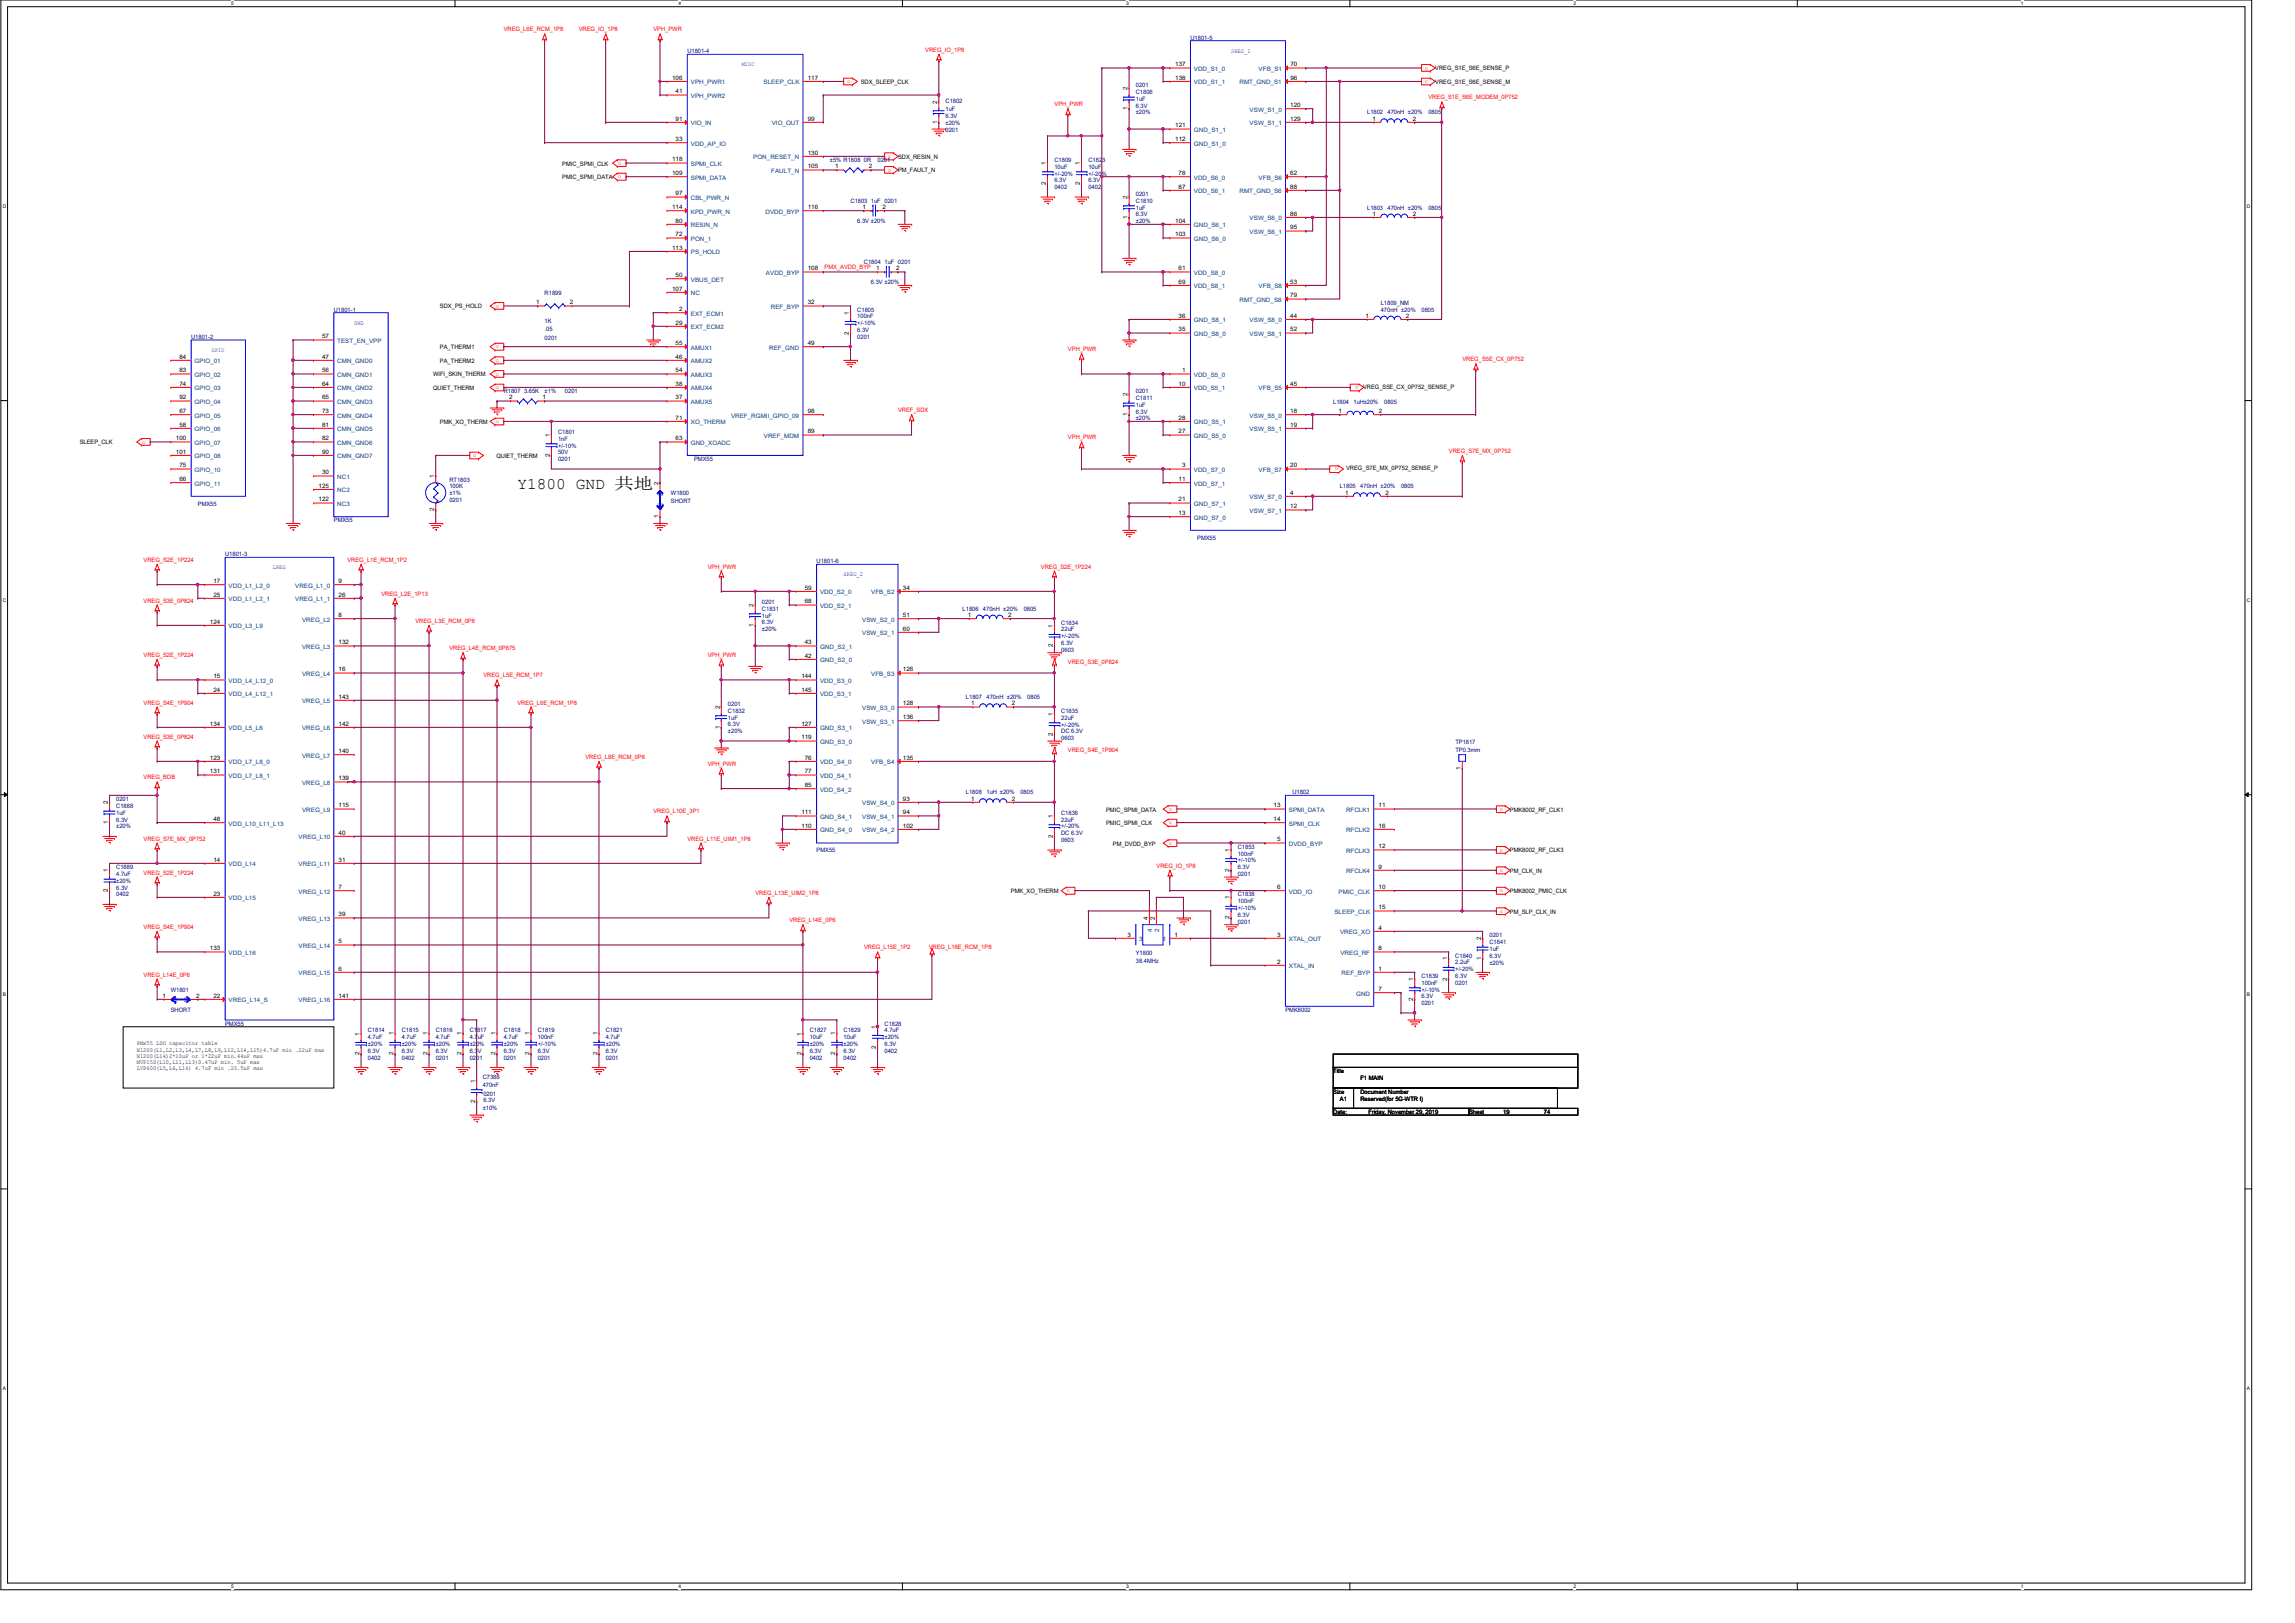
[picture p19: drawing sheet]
<svg xmlns="http://www.w3.org/2000/svg" width="420mm" height="297mm" viewBox="0 0 420 297" stroke-linecap="round" stroke-linejoin="round" font-family="sans-serif">
<defs><g id="words">
<text font-size="3" x="94.7" y="89.5">Y1800 GND 共电</text>
<g font-size="1.1" fill="#f00">
<text x="92.2" y="5.8">VREG_L6E_RCM_1P8</text>
<text x="105.9" y="5.8">VREG_IO_1P8</text>
<text x="119.6" y="5.8">VPH_PWR</text>
<text x="169.4" y="9.5">VREG_IO_1P8</text>
<text x="155.1" y="15.2">o</text>
<text x="260.9" y="15.2">o</text>
<text x="260.9" y="12.7">o</text>
<text x="193.1" y="19.5">VPH_PWR</text>
<text x="261.5" y="18.2">VREG_S1E_S6E_MODEM_0P752</text>
<text x="162.5" y="28.9">o</text>
<text x="113.1" y="32.6">o</text>
<text x="113.1" y="30.2">o</text>
<text x="162.5" y="31.4">o</text>
<text x="151" y="49.3">PMX_AVDD_BYP</text>
<text x="90.7" y="56.3">o</text>
<text x="90.7" y="63.8">o</text>
<text x="195.5" y="64.3">VPH_PWR</text>
<text x="90.7" y="71.2">o</text>
<text x="90.7" y="68.7">o</text>
<text x="90.7" y="66.2">o</text>
<text x="248.7" y="70.6" transform="rotate(180 248.7 70.6)">o</text>
<text x="267.7" y="66.1">VREG_S5E_CX_0P752</text>
<text x="90.7" y="77.5">o</text>
<text x="164.4" y="75.5">VREF_SDX</text>
<text x="26" y="81.2">o</text>
<text x="86.6" y="83.7">o</text>
<text x="195.5" y="80.4">VPH_PWR</text>
<text x="265.2" y="82.9">VREG_S7E_MX_0P752</text>
<text x="245" y="85.6" transform="rotate(180 245 85.6)">o</text>
<text x="26.3" y="102.9">VREG_S2E_1P224</text>
<text x="63.6" y="102.9">VREG_L1E_RCM_1P2</text>
<text x="129.6" y="104.1">VPH_PWR</text>
<text x="190.6" y="104.1">VREG_S2E_1P224</text>
<text x="26.3" y="110.3">VREG_S3E_0P824</text>
<text x="69.8" y="109.1">VREG_L2E_1P13</text>
<text x="76.1" y="114">VREG_L3E_RCM_0P8</text>
<text x="82.3" y="119">VREG_L4E_RCM_0P875</text>
<text x="26.3" y="120.3">VREG_S2E_1P224</text>
<text x="88.5" y="124">VREG_L5E_RCM_1P7</text>
<text x="129.6" y="120.3">VPH_PWR</text>
<text x="195.5" y="121.5">VREG_S3E_0P824</text>
<text x="26.3" y="129">VREG_S4E_1P904</text>
<text x="94.7" y="129">VREG_L6E_RCM_1P8</text>
<text x="26.3" y="135.2">VREG_S3E_0P824</text>
<text x="195.5" y="137.7">VREG_S4E_1P904</text>
<text x="26.3" y="142.7">VREG_BOB</text>
<text x="107.2" y="138.9">VREG_L8E_RCM_0P8</text>
<text x="129.6" y="140.2">VPH_PWR</text>
<text x="119.6" y="148.9">VREG_L10E_3P1</text>
<text x="214" y="148.4">o</text>
<text x="274.6" y="148.4">o</text>
<text x="26.3" y="153.9">VREG_S7E_MX_0P752</text>
<text x="125.8" y="153.9">VREG_L11E_UIM1_1P8</text>
<text x="214" y="154.6">o</text>
<text x="214" y="150.9">o</text>
<text x="274.6" y="155.9">o</text>
<text x="26.3" y="160.1">VREG_S2E_1P224</text>
<text x="211.7" y="158.9">VREG_IO_1P8</text>
<text x="274.6" y="159.6">o</text>
<text x="138.3" y="163.8">VREG_L13E_UIM2_1P8</text>
<text x="195.3" y="163.3">o</text>
<text x="274.6" y="167.1">o</text>
<text x="274.6" y="163.3">o</text>
<text x="26.3" y="170">VREG_S4E_1P904</text>
<text x="144.5" y="168.8">VREG_L14E_0P6</text>
<text x="158.2" y="173.8">VREG_L15E_1P2</text>
<text x="170" y="173.8">VREG_L16E_RCM_1P8</text>
<text x="26.3" y="178.8">VREG_L14E_0P6</text>
</g>
<g font-size="1.1" fill="#000080">
<text x="125.8" y="9.7">U1801-4</text>
<text x="217.9" y="7.3">U1801-5</text>
<text x="207.9" y="17.2">C1806</text>
<text x="207.9" y="16">0201</text>
<text x="173.1" y="18.8">C1802</text>
<text x="173.1" y="20.3">1uF</text>
<text x="173.1" y="21.6">6.3V</text>
<text x="173.1" y="22.8">±20%</text>
<text x="207.9" y="18.5">1uF</text>
<text x="207.9" y="19.7">6.3V</text>
<text x="207.9" y="21">±20%</text>
<text x="250.3" y="21">L1802</text>
<text x="254" y="21">470nH ±20%</text>
<text x="261.5" y="21">0805</text>
<text x="151.9" y="29.7">±5% R1808 0R</text>
<text x="160.7" y="29.7">0201</text>
<text x="173.1" y="24.1">0201</text>
<text x="193" y="29.7">C1809</text>
<text x="199.3" y="29.7">C1823</text>
<text x="193" y="30.9">10uF</text>
<text x="193" y="34.6">0402</text>
<text x="193" y="33.4">6.3V</text>
<text x="193" y="32.2">+/-20%</text>
<text x="199.3" y="30.9">10uF</text>
<text x="199.3" y="34.6">0402</text>
<text x="199.3" y="33.4">6.3V</text>
<text x="199.3" y="32.2">+/-20%</text>
<text x="207.9" y="35.9">0201</text>
<text x="155.7" y="37.1">C1803 1uF 0201</text>
<text x="156.9" y="40.8">6.3V ±20%</text>
<text x="207.9" y="37.1">C1810</text>
<text x="207.9" y="38.4">1uF</text>
<text x="207.9" y="39.6">6.3V</text>
<text x="207.9" y="40.8">±20%</text>
<text x="250.3" y="38.4">L1803</text>
<text x="254" y="38.4">470nH ±20%</text>
<text x="261.5" y="38.4">0805</text>
<text x="99.7" y="53.9">R1899</text>
<text x="158.2" y="48.3">C1804 1uF 0201</text>
<text x="159.4" y="52.1">6.3V ±20%</text>
<text x="61.1" y="57.1">U1801-1</text>
<text x="99.7" y="59">1K</text>
<text x="157" y="57.1">C1805</text>
<text x="157" y="58.3">100nF</text>
<text x="157" y="59.5">+/-10%</text>
<text x="252.8" y="55.8">L1809_NM</text>
<text x="252.8" y="57.1">470nH ±20%</text>
<text x="260.2" y="57.1">0805</text>
<text x="35" y="62">U1801-2</text>
<text x="99.7" y="60.7">.05</text>
<text x="99.7" y="62.3">0201</text>
<text x="157" y="62">0201</text>
<text x="157" y="60.8">6.3V</text>
<text x="92.2" y="72">R1807 3.65K</text>
<text x="99.7" y="72">±1%</text>
<text x="103.4" y="72">0201</text>
<text x="207.9" y="72">0201</text>
<text x="207.9" y="73.2">C1811</text>
<text x="207.9" y="74.5">1uF</text>
<text x="207.9" y="75.7">6.3V</text>
<text x="207.9" y="77">±20%</text>
<text x="244.1" y="73.9">L1804</text>
<text x="247.8" y="73.9">1uH±20%</text>
<text x="253.4" y="73.9">0805</text>
<text x="102.2" y="79.5">C1801</text>
<text x="102.2" y="80.7">1nF</text>
<text x="102.2" y="83.2">50V</text>
<text x="102.2" y="82">+/-10%</text>
<text x="82.3" y="88.2">RT1803</text>
<text x="82.3" y="89.4">100K</text>
<text x="102.2" y="84.4">0201</text>
<text x="127.1" y="84.4">PMX55</text>
<text x="245.3" y="89.4">L1805</text>
<text x="249" y="89.4">470nH ±20%</text>
<text x="256.5" y="89.4">0805</text>
<text x="36.2" y="92.5">PMX55</text>
<text x="61.1" y="95.6">PMX55</text>
<text x="82.3" y="90.6">±1%</text>
<text x="82.3" y="91.9">0201</text>
<text x="122.8" y="90.6">W1800</text>
<text x="122.8" y="92.1">SHORT</text>
<text x="41.2" y="101.8">U1801-3</text>
<text x="219.2" y="98.8">PMX55</text>
<text x="149.5" y="103.1">U1801-6</text>
<text x="139.5" y="111.8">C1831</text>
<text x="139.5" y="113.1">1uF</text>
<text x="139.5" y="110.6">0201</text>
<text x="176.2" y="111.8">L1806</text>
<text x="180" y="111.8">470nH ±20%</text>
<text x="187.4" y="111.8">0805</text>
<text x="139.5" y="114.3">6.3V</text>
<text x="139.5" y="115.5">±20%</text>
<text x="194.3" y="114.3">C1834</text>
<text x="194.3" y="115.5">22uF</text>
<text x="194.3" y="119.3">0603</text>
<text x="194.3" y="118">6.3V</text>
<text x="194.3" y="116.8">+/-20%</text>
<text x="133.3" y="130.5">C1832</text>
<text x="133.3" y="131.7">1uF</text>
<text x="133.3" y="129.2">0201</text>
<text x="176.9" y="128">L1807</text>
<text x="180.6" y="128">470nH ±20%</text>
<text x="188.1" y="128">0805</text>
<text x="194.3" y="130.5">C1835</text>
<text x="194.3" y="131.7">22uF</text>
<text x="133.3" y="133">6.3V</text>
<text x="133.3" y="134.2">±20%</text>
<text x="194.3" y="135.5">0603</text>
<text x="194.3" y="134.2">DC 6.3V</text>
<text x="194.3" y="133">+/-20%</text>
<text x="266.4" y="136.2">TP1817</text>
<text x="266.4" y="137.7">TP0.3mm</text>
<text x="21.3" y="147.9">C1888</text>
<text x="21.3" y="149.1">1uF</text>
<text x="21.3" y="146.6">0201</text>
<text x="176.8" y="145.4">L1808</text>
<text x="180.6" y="145.4">1uH ±20%</text>
<text x="186.8" y="145.4">0805</text>
<text x="194.3" y="149.1">C1836</text>
<text x="236.6" y="145.4">U1802</text>
<text x="21.3" y="150.4">6.3V</text>
<text x="21.3" y="151.6">±20%</text>
<text x="149.5" y="156">PMX55</text>
<text x="194.3" y="150.4">22uF</text>
<text x="194.3" y="154.1">0603</text>
<text x="194.3" y="152.8">DC 6.3V</text>
<text x="194.3" y="151.6">+/-20%</text>
<text x="226.6" y="155.3">C1853</text>
<text x="21.3" y="159.1">C1889</text>
<text x="21.3" y="160.3">4.7uF</text>
<text x="21.3" y="161.6">±20%</text>
<text x="226.6" y="156.6">100nF</text>
<text x="226.6" y="160.3">0201</text>
<text x="226.6" y="159.1">6.3V</text>
<text x="226.6" y="157.8">+/-10%</text>
<text x="21.3" y="164.1">0402</text>
<text x="21.3" y="162.8">6.3V</text>
<text x="226.6" y="164.1">C1838</text>
<text x="226.6" y="165.3">100nF</text>
<text x="226.6" y="167.8">6.3V</text>
<text x="226.6" y="166.6">+/-10%</text>
<text x="226.6" y="169.1">0201</text>
<text x="272.7" y="172.8">C1841</text>
<text x="272.7" y="171.5">0201</text>
<text x="207.9" y="174.8">Y1800</text>
<text x="207.9" y="176.2">38.4MHz</text>
<text x="260.2" y="179">C1839</text>
<text x="266.4" y="175.3">C1840</text>
<text x="266.4" y="176.5">2.2uF</text>
<text x="266.4" y="179">6.3V</text>
<text x="266.4" y="177.7">+/-20%</text>
<text x="272.7" y="174">1uF</text>
<text x="272.7" y="175.3">6.3V</text>
<text x="272.7" y="176.5">±20%</text>
<text x="31.3" y="181.5">W1801</text>
<text x="31.3" y="185.2">SHORT</text>
<text x="235.3" y="185.2">PMK8002</text>
<text x="260.2" y="180.2">100nF</text>
<text x="260.2" y="184">0201</text>
<text x="260.2" y="182.7">6.3V</text>
<text x="260.2" y="181.5">+/-10%</text>
<text x="266.4" y="180.2">0201</text>
<text x="41.2" y="187.7">PMX55</text>
<text x="67.3" y="189">C1814</text>
<text x="67.3" y="190.2">4.7uF</text>
<text x="67.3" y="191.5">±20%</text>
<text x="73.6" y="189">C1815</text>
<text x="73.6" y="190.2">4.7uF</text>
<text x="73.6" y="191.5">±20%</text>
<text x="79.8" y="189">C1816</text>
<text x="79.8" y="190.2">4.7uF</text>
<text x="79.8" y="191.4">±20%</text>
<text x="86" y="189">C1817</text>
<text x="86" y="190.2">4.7uF</text>
<text x="86" y="191.4">±20%</text>
<text x="92.2" y="188.9">C1818</text>
<text x="92.2" y="190.2">4.7uF</text>
<text x="92.2" y="191.4">±20%</text>
<text x="98.4" y="188.9">C1819</text>
<text x="98.4" y="190.2">100nF</text>
<text x="98.4" y="191.4">+/-10%</text>
<text x="110.9" y="189">C1821</text>
<text x="110.9" y="190.2">4.7uF</text>
<text x="110.9" y="191.4">±20%</text>
<text x="148.2" y="189">C1827</text>
<text x="148.2" y="190.2">10uF</text>
<text x="148.2" y="191.5">±20%</text>
<text x="154.4" y="189">C1829</text>
<text x="154.4" y="190.2">10uF</text>
<text x="154.4" y="191.4">±20%</text>
<text x="161.9" y="187.7">C1828</text>
<text x="161.9" y="189">4.7uF</text>
<text x="161.9" y="191.5">6.3V</text>
<text x="161.9" y="190.2">±20%</text>
<text x="67.3" y="194">0402</text>
<text x="67.3" y="192.7">6.3V</text>
<text x="73.6" y="194">0402</text>
<text x="73.6" y="192.7">6.3V</text>
<text x="79.8" y="193.9">0201</text>
<text x="79.8" y="192.7">6.3V</text>
<text x="86" y="193.9">0201</text>
<text x="86" y="192.7">6.3V</text>
<text x="88.4" y="197.5">C7388</text>
<text x="92.2" y="193.9">0201</text>
<text x="92.2" y="192.7">6.3V</text>
<text x="98.4" y="193.9">0201</text>
<text x="98.4" y="192.7">6.3V</text>
<text x="110.9" y="193.9">0201</text>
<text x="110.9" y="192.7">6.3V</text>
<text x="148.2" y="194">0402</text>
<text x="148.2" y="192.7">6.3V</text>
<text x="154.4" y="193.9">0402</text>
<text x="154.4" y="192.7">6.3V</text>
<text x="161.9" y="192.7">0402</text>
<text x="88.4" y="199">470nF</text>
<text x="88.4" y="203.1">±10%</text>
<text x="88.5" y="200.5">0201</text>
<text x="88.5" y="201.8">6.3V</text>
</g>
<g font-size="1.1" fill="#00f">
<text x="225.4" y="9.6">SREG_1</text>
<text x="135.8" y="12.1">MISC</text>
<text x="64.8" y="59.4">GND</text>
<text x="38.7" y="64.4">GPIO</text>
<text x="49.9" y="104.2">LREG</text>
<text x="154.5" y="105.4">SREG_2</text>
</g>
<g font-size="1.1">
<text x="123" y="14.6">106</text>
<text x="123.7" y="17.1">41</text>
<text x="147.9" y="14.6">117</text>
<text x="157.6" y="15.4">SDX_SLEEP_CLK</text>
<text x="206.4" y="16.5" transform="rotate(-90 206.4 16.5)">2</text>
<text x="215.2" y="14.6">138</text>
<text x="215.2" y="12.1">137</text>
<text x="236.2" y="14.6">96</text>
<text x="236.2" y="12.1">70</text>
<text x="262.7" y="15.4">VREG_S1E_S6E_SENSE_M</text>
<text x="262.7" y="12.9">VREG_S1E_S6E_SENSE_P</text>
<text x="123.7" y="22.1">91</text>
<text x="147.9" y="22.1">99</text>
<text x="171.6" y="19" transform="rotate(-90 171.6 19)">2</text>
<text x="171.6" y="22.6" transform="rotate(-90 171.6 22.6)">1</text>
<text x="206.4" y="20.2" transform="rotate(-90 206.4 20.2)">1</text>
<text x="215.2" y="23.3">121</text>
<text x="236.2" y="22.1">129</text>
<text x="236.2" y="19.6">120</text>
<text x="251.3" y="22.1">1</text>
<text x="258.6" y="22.1">2</text>
<text x="123" y="29.5">118</text>
<text x="123.7" y="25.8">33</text>
<text x="147.9" y="28.3">130</text>
<text x="164.4" y="29">SDX_RESIN_N</text>
<text x="215.2" y="25.8">112</text>
<text x="102.9" y="32.8">PMIC_SPMI_DATA</text>
<text x="102.9" y="30.3">PMIC_SPMI_CLK</text>
<text x="123" y="32">109</text>
<text x="123.7" y="35.8">97</text>
<text x="147.9" y="30.8">105</text>
<text x="152.9" y="30.8">1</text>
<text x="159.1" y="30.8">2</text>
<text x="164.4" y="31.5">PM_FAULT_N</text>
<text x="191.5" y="33.9" transform="rotate(-90 191.5 33.9)">2</text>
<text x="191.5" y="30.2" transform="rotate(-90 191.5 30.2)">1</text>
<text x="197.7" y="33.9" transform="rotate(-90 197.7 33.9)">2</text>
<text x="197.7" y="30.2" transform="rotate(-90 197.7 30.2)">1</text>
<text x="215.8" y="34.5">87</text>
<text x="215.8" y="32">78</text>
<text x="236.2" y="34.5">88</text>
<text x="236.2" y="32">62</text>
<text x="123" y="38.3">114</text>
<text x="123.7" y="40.8">80</text>
<text x="147.9" y="38.3">116</text>
<text x="157.9" y="38.3">1</text>
<text x="161.6" y="38.3">2</text>
<text x="206.4" y="36.4" transform="rotate(-90 206.4 36.4)">2</text>
<text x="206.4" y="40.1" transform="rotate(-90 206.4 40.1)">1</text>
<text x="215.1" y="40.8">104</text>
<text x="236.2" y="42">95</text>
<text x="236.2" y="39.5">86</text>
<text x="251.3" y="39.5">1</text>
<text x="258.6" y="39.5">2</text>
<text x="123" y="45.7">113</text>
<text x="123.7" y="43.3">72</text>
<text x="215.1" y="43.3">103</text>
<text x="123" y="53.2">107</text>
<text x="123.7" y="50.7">50</text>
<text x="147.9" y="49.5">108</text>
<text x="160.4" y="49.5">1</text>
<text x="164.1" y="49.5">2</text>
<text x="215.8" y="51.9">69</text>
<text x="215.8" y="49.5">61</text>
<text x="236.2" y="51.9">53</text>
<text x="80.5" y="56.4">SDX_PS_HOLD</text>
<text x="98.2" y="55.7">1</text>
<text x="104.3" y="55.7">2</text>
<text x="123.7" y="59.4">29</text>
<text x="124.3" y="56.9">2</text>
<text x="147.9" y="55.7">32</text>
<text x="155.4" y="57.6" transform="rotate(-90 155.4 57.6)">1</text>
<text x="215.8" y="58.2">36</text>
<text x="236.2" y="58.2">44</text>
<text x="236.2" y="54.4">79</text>
<text x="250" y="58.2">1</text>
<text x="257.4" y="58.2">2</text>
<text x="32.8" y="65.6">84</text>
<text x="59" y="65.7">47</text>
<text x="59" y="61.9">57</text>
<text x="80.5" y="63.9">PA_THERM1</text>
<text x="123.7" y="65.7">46</text>
<text x="123.7" y="63.2">55</text>
<text x="147.9" y="63.2">49</text>
<text x="155.4" y="61.3" transform="rotate(-90 155.4 61.3)">2</text>
<text x="215.8" y="60.7">35</text>
<text x="236.2" y="60.7">52</text>
<text x="32.8" y="70.6">74</text>
<text x="32.8" y="68.1">83</text>
<text x="59" y="70.6">64</text>
<text x="59" y="68.2">56</text>
<text x="79.3" y="71.4">QUIET_THERM</text>
<text x="79.3" y="68.9">WIFI_SKIN_THERM</text>
<text x="80.5" y="66.4">PA_THERM2</text>
<text x="123.7" y="70.6">38</text>
<text x="123.7" y="68.2">54</text>
<text x="215.8" y="70.6">10</text>
<text x="216.4" y="68.2">1</text>
<text x="236.2" y="70.6">45</text>
<text x="249.5" y="71.1">VREG_S5E_CX_0P752_SENSE_P</text>
<text x="32.8" y="75.6">67</text>
<text x="32.8" y="73.1">92</text>
<text x="59" y="75.6">73</text>
<text x="59" y="73.1">65</text>
<text x="80.5" y="77.6">PMK_XO_THERM</text>
<text x="93.2" y="73.1">2</text>
<text x="99.3" y="73.1">1</text>
<text x="123.7" y="76.8">71</text>
<text x="123.7" y="73.1">37</text>
<text x="147.9" y="75.6">98</text>
<text x="206.4" y="72.5" transform="rotate(-90 206.4 72.5)">2</text>
<text x="206.4" y="76.2" transform="rotate(-90 206.4 76.2)">1</text>
<text x="215.8" y="76.8">28</text>
<text x="236.2" y="75.6">18</text>
<text x="245" y="75.6">1</text>
<text x="252.4" y="75.6">2</text>
<text x="14.6" y="81.3">SLEEP_CLK</text>
<text x="32.2" y="83">101</text>
<text x="32.2" y="80.6">100</text>
<text x="32.8" y="78.1">58</text>
<text x="59" y="83.1">90</text>
<text x="59" y="80.6">82</text>
<text x="59" y="78.1">81</text>
<text x="90.9" y="83.8">QUIET_THERM</text>
<text x="100.7" y="83.6" transform="rotate(-90 100.7 83.6)">2</text>
<text x="100.7" y="80" transform="rotate(-90 100.7 80)">1</text>
<text x="123.7" y="80.6">63</text>
<text x="147.9" y="79.3">89</text>
<text x="215.8" y="79.3">27</text>
<text x="236.2" y="78.1">19</text>
<text x="32.8" y="88">66</text>
<text x="32.8" y="85.5">75</text>
<text x="58.3" y="89.3">125</text>
<text x="59" y="86.8">30</text>
<text x="79.5" y="87.5" transform="rotate(-90 79.5 87.5)">1</text>
<text x="120.5" y="88.7" transform="rotate(-90 120.5 88.7)">2</text>
<text x="215.8" y="88">11</text>
<text x="216.4" y="85.5">3</text>
<text x="236.2" y="85.5">20</text>
<text x="246.4" y="86.1">VREG_S7E_MX_0P752_SENSE_P</text>
<text x="58.3" y="91.8">122</text>
<text x="79.5" y="93.6" transform="rotate(-90 79.5 93.6)">2</text>
<text x="120.5" y="94.9" transform="rotate(-90 120.5 94.9)">1</text>
<text x="215.8" y="94.3">13</text>
<text x="215.8" y="91.8">21</text>
<text x="236.2" y="93">12</text>
<text x="236.2" y="90.5">4</text>
<text x="246.2" y="90.5">1</text>
<text x="253.7" y="90.5">2</text>
<text x="39.1" y="106.7">17</text>
<text x="62" y="106.7">9</text>
<text x="147.3" y="107.9">59</text>
<text x="165.3" y="107.9">34</text>
<text x="39.1" y="109.2">25</text>
<text x="62" y="112.9">8</text>
<text x="62" y="109.2">26</text>
<text x="138" y="111.1" transform="rotate(-90 138 111.1)">2</text>
<text x="147.3" y="110.4">68</text>
<text x="165.3" y="112.9">51</text>
<text x="177.2" y="112.9">1</text>
<text x="184.6" y="112.9">2</text>
<text x="38.4" y="114.2">124</text>
<text x="62" y="117.9">132</text>
<text x="138" y="114.8" transform="rotate(-90 138 114.8)">1</text>
<text x="147.3" y="117.9">43</text>
<text x="165.3" y="115.4">60</text>
<text x="192.8" y="118.5" transform="rotate(-90 192.8 118.5)">2</text>
<text x="192.8" y="114.8" transform="rotate(-90 192.8 114.8)">1</text>
<text x="39.1" y="124.2">15</text>
<text x="62" y="122.9">16</text>
<text x="146.7" y="124.2">144</text>
<text x="147.3" y="120.4">42</text>
<text x="165.3" y="122.9">126</text>
<text x="39.1" y="126.6">24</text>
<text x="62" y="127.9">143</text>
<text x="131.8" y="129.8" transform="rotate(-90 131.8 129.8)">2</text>
<text x="146.7" y="126.6">145</text>
<text x="165.3" y="131.6">136</text>
<text x="165.3" y="129.1">128</text>
<text x="177.8" y="129.1">1</text>
<text x="185.2" y="129.1">2</text>
<text x="192.8" y="131" transform="rotate(-90 192.8 131)">1</text>
<text x="38.4" y="132.8">134</text>
<text x="62" y="137.8">140</text>
<text x="62" y="132.8">142</text>
<text x="131.8" y="133.4" transform="rotate(-90 131.8 133.4)">1</text>
<text x="146.7" y="135.3">119</text>
<text x="146.7" y="132.8">127</text>
<text x="192.8" y="134.7" transform="rotate(-90 192.8 134.7)">2</text>
<text x="38.4" y="141.5">131</text>
<text x="38.4" y="139.1">123</text>
<text x="62" y="142.8">139</text>
<text x="147.3" y="141.6">77</text>
<text x="147.3" y="139.1">76</text>
<text x="165.3" y="139.1">135</text>
<text x="267.4" y="140.9" transform="rotate(-90 267.4 140.9)">1</text>
<text x="19.8" y="147.2" transform="rotate(-90 19.8 147.2)">2</text>
<text x="62" y="147.8">115</text>
<text x="146.7" y="149">111</text>
<text x="147.3" y="144.1">85</text>
<text x="165.3" y="149">94</text>
<text x="165.3" y="146.5">93</text>
<text x="177.8" y="146.5">1</text>
<text x="185.2" y="146.5">2</text>
<text x="192.7" y="149.7" transform="rotate(-90 192.7 149.7)">1</text>
<text x="202.5" y="148.5">PMIC_SPMI_DATA</text>
<text x="233.2" y="147.8">13</text>
<text x="252.4" y="147.8">11</text>
<text x="276.4" y="148.5">PMK8002_RF_CLK1</text>
<text x="19.8" y="150.9" transform="rotate(-90 19.8 150.9)">1</text>
<text x="39.1" y="150.3">48</text>
<text x="62" y="152.8">40</text>
<text x="146.7" y="151.5">110</text>
<text x="165.3" y="151.5">102</text>
<text x="192.7" y="153.3" transform="rotate(-90 192.7 153.3)">2</text>
<text x="202.5" y="151">PMIC_SPMI_CLK</text>
<text x="203.7" y="154.8">PM_DVDD_BYP</text>
<text x="225.1" y="155.9" transform="rotate(-90 225.1 155.9)">1</text>
<text x="233.2" y="150.3">14</text>
<text x="233.8" y="154">5</text>
<text x="252.4" y="155.3">12</text>
<text x="252.4" y="151.5">16</text>
<text x="276.4" y="156">PMK8002_RF_CLK3</text>
<text x="19.8" y="159.6" transform="rotate(-90 19.8 159.6)">1</text>
<text x="39.1" y="157.7">14</text>
<text x="62" y="157.7">31</text>
<text x="225.1" y="159.5" transform="rotate(-90 225.1 159.5)">2</text>
<text x="252.4" y="159">9</text>
<text x="276.4" y="159.7">PM_CLK_IN</text>
<text x="19.8" y="163.3" transform="rotate(-90 19.8 163.3)">2</text>
<text x="39.1" y="163.9">23</text>
<text x="62" y="167.7">39</text>
<text x="62" y="162.7">7</text>
<text x="185.1" y="163.4">PMK_XO_THERM</text>
<text x="225.1" y="164.6" transform="rotate(-90 225.1 164.6)">1</text>
<text x="233.8" y="162.7">6</text>
<text x="252.4" y="166.4">15</text>
<text x="252.4" y="162.7">10</text>
<text x="276.4" y="167.2">PM_SLP_CLK_IN</text>
<text x="276.4" y="163.4">PMK8002_PMIC_CLK</text>
<text x="38.4" y="173.9">133</text>
<text x="62" y="172.7">5</text>
<text x="206.4" y="171.4">3</text>
<text x="210.1" y="168.3" transform="rotate(-90 210.1 168.3)">4</text>
<text x="211.4" y="168.3" transform="rotate(-90 211.4 168.3)">2</text>
<text x="215" y="171.4">1</text>
<text x="225.1" y="168.2" transform="rotate(-90 225.1 168.2)">2</text>
<text x="233.8" y="171.4">3</text>
<text x="252.4" y="173.9">8</text>
<text x="252.4" y="170.2">4</text>
<text x="271.2" y="172.1" transform="rotate(-90 271.2 172.1)">2</text>
<text x="62" y="177.7">6</text>
<text x="233.8" y="176.4">2</text>
<text x="252.4" y="177.7">1</text>
<text x="258.7" y="179.6" transform="rotate(-90 258.7 179.6)">1</text>
<text x="264.9" y="179.5" transform="rotate(-90 264.9 179.5)">2</text>
<text x="264.9" y="175.8" transform="rotate(-90 264.9 175.8)">1</text>
<text x="271.2" y="175.8" transform="rotate(-90 271.2 175.8)">1</text>
<text x="29.7" y="182.6">1</text>
<text x="35.9" y="182.6">2</text>
<text x="39.1" y="182.6">22</text>
<text x="62" y="182.6">141</text>
<text x="252.4" y="181.4">7</text>
<text x="258.7" y="183.2" transform="rotate(-90 258.7 183.2)">2</text>
<text x="25" y="191.3">PMx55 LDO capacitor table</text>
<text x="65.8" y="189.5" transform="rotate(-90 65.8 189.5)">1</text>
<text x="72" y="189.5" transform="rotate(-90 72 189.5)">1</text>
<text x="78.3" y="189.5" transform="rotate(-90 78.3 189.5)">1</text>
<text x="84.5" y="189.5" transform="rotate(-90 84.5 189.5)">1</text>
<text x="90.7" y="189.5" transform="rotate(-90 90.7 189.5)">1</text>
<text x="96.9" y="189.5" transform="rotate(-90 96.9 189.5)">1</text>
<text x="109.4" y="189.5" transform="rotate(-90 109.4 189.5)">1</text>
<text x="146.7" y="189.5" transform="rotate(-90 146.7 189.5)">1</text>
<text x="152.9" y="189.5" transform="rotate(-90 152.9 189.5)">1</text>
<text x="160.4" y="191.9" transform="rotate(-90 160.4 191.9)">2</text>
<text x="160.4" y="188.2" transform="rotate(-90 160.4 188.2)">1</text>
<text x="25" y="192.4">N1200(L1,L2,L3,L4,L7,L8,L9,L12,L14,L15)4.7uF min .22uF max</text>
<text x="25" y="193.5">N1200(L14)2*10uF or 1*22uF min.44uF max</text>
<text x="25" y="194.6">MVP150(L10,L11,L13)0.47uF min. 5uF max</text>
<text x="25" y="195.7">LVP600(L5,L6,L16) 4.7uF min .23.5uF max</text>
<text x="65.8" y="193.2" transform="rotate(-90 65.8 193.2)">2</text>
<text x="72" y="193.2" transform="rotate(-90 72 193.2)">2</text>
<text x="78.3" y="193.1" transform="rotate(-90 78.3 193.1)">2</text>
<text x="84.5" y="193.1" transform="rotate(-90 84.5 193.1)">2</text>
<text x="90.7" y="193.1" transform="rotate(-90 90.7 193.1)">2</text>
<text x="96.9" y="193.1" transform="rotate(-90 96.9 193.1)">2</text>
<text x="109.4" y="193.1" transform="rotate(-90 109.4 193.1)">2</text>
<text x="146.7" y="193.2" transform="rotate(-90 146.7 193.2)">2</text>
<text x="152.9" y="193.1" transform="rotate(-90 152.9 193.1)">2</text>
<text x="244.1" y="196.4">Title</text>
<text x="249.1" y="197.7">F1 MAIN</text>
<text x="87" y="201.9" transform="rotate(-90 87 201.9)">2</text>
<text x="87" y="198.2" transform="rotate(-90 87 198.2)">1</text>
<text x="244.1" y="200.2">Size</text>
<text x="244.1" y="203.9">Date:</text>
<text x="245.3" y="201.4">A1</text>
<text x="249.1" y="200.2">Document Number</text>
<text x="249.1" y="201.4">Reserved(for 5G-WTR I)</text>
<text x="250.6" y="203.9">Friday, November 29, 2019</text>
<text x="269" y="203.9">Sheet</text>
<text x="275.2" y="203.9">19</text>
<text x="282.6" y="203.9">74</text>
</g>
<g font-size="1.1" fill="#004080">
<text x="126.5" y="17.9">VPH_PWR2</text>
<text x="126.5" y="15.5">VPH_PWR1</text>
<text x="139.8" y="15.5">SLEEP_CLK</text>
<text x="218.6" y="15.5">VDD_S1_1</text>
<text x="218.6" y="13">VDD_S1_0</text>
<text x="226.9" y="15.5">RMT_GND_S1</text>
<text x="230.4" y="13">VFB_S1</text>
<text x="126.5" y="22.9">VIO_IN</text>
<text x="141.3" y="22.9">VIO_OUT</text>
<text x="228.8" y="22.9">VSW_S1_1</text>
<text x="228.8" y="20.4">VSW_S1_0</text>
<text x="126.5" y="26.7">VDD_AP_IO</text>
<text x="137.9" y="29.2">PON_RESET_N</text>
<text x="218.6" y="26.7">GND_S1_0</text>
<text x="218.6" y="24.2">GND_S1_1</text>
<text x="126.5" y="32.9">SPMI_DATA</text>
<text x="126.5" y="30.4">SPMI_CLK</text>
<text x="141.2" y="31.7">FAULT_N</text>
<text x="218.6" y="35.4">VDD_S6_1</text>
<text x="218.6" y="32.9">VDD_S6_0</text>
<text x="226.9" y="35.4">RMT_GND_S6</text>
<text x="230.4" y="32.9">VFB_S6</text>
<text x="126.5" y="41.6">RESIN_N</text>
<text x="126.5" y="39.1">KPD_PWR_N</text>
<text x="126.5" y="36.6">CBL_PWR_N</text>
<text x="140.1" y="39.1">DVDD_BYP</text>
<text x="218.6" y="41.6">GND_S6_1</text>
<text x="228.8" y="40.3">VSW_S6_0</text>
<text x="126.5" y="46.6">PS_HOLD</text>
<text x="126.5" y="44.1">PON_1</text>
<text x="218.6" y="44.1">GND_S6_0</text>
<text x="228.8" y="42.8">VSW_S6_1</text>
<text x="126.5" y="51.6">VBUS_DET</text>
<text x="140.2" y="50.3">AVDD_BYP</text>
<text x="218.6" y="52.8">VDD_S8_1</text>
<text x="218.6" y="50.3">VDD_S8_0</text>
<text x="230.4" y="52.8">VFB_S8</text>
<text x="126.5" y="57.8">EXT_ECM1</text>
<text x="126.5" y="54.1">NC</text>
<text x="141.1" y="56.6">REF_BYP</text>
<text x="218.6" y="59">GND_S8_1</text>
<text x="226.9" y="55.3">RMT_GND_S8</text>
<text x="228.8" y="59">VSW_S8_0</text>
<text x="61.8" y="62.8">TEST_EN_VPP</text>
<text x="126.5" y="64">AMUX1</text>
<text x="126.5" y="60.3">EXT_ECM2</text>
<text x="140.8" y="64">REF_GND</text>
<text x="218.6" y="61.5">GND_S8_0</text>
<text x="228.8" y="61.5">VSW_S8_1</text>
<text x="35.6" y="71.4">GPIO_03</text>
<text x="35.6" y="69">GPIO_02</text>
<text x="35.6" y="66.5">GPIO_01</text>
<text x="61.8" y="71.5">CMN_GND2</text>
<text x="61.8" y="69">CMN_GND1</text>
<text x="61.8" y="66.5">CMN_GND0</text>
<text x="126.5" y="71.5">AMUX4</text>
<text x="126.5" y="69">AMUX3</text>
<text x="126.5" y="66.5">AMUX2</text>
<text x="218.6" y="71.5">VDD_S5_1</text>
<text x="218.6" y="69">VDD_S5_0</text>
<text x="230.4" y="71.5">VFB_S5</text>
<text x="35.6" y="76.4">GPIO_05</text>
<text x="35.6" y="73.9">GPIO_04</text>
<text x="61.8" y="76.5">CMN_GND4</text>
<text x="61.8" y="74">CMN_GND3</text>
<text x="126.5" y="77.7">XO_THERM</text>
<text x="126.5" y="74">AMUX5</text>
<text x="133.8" y="76.4">VREF_RGMII_GPIO_09</text>
<text x="218.6" y="77.7">GND_S5_1</text>
<text x="228.8" y="76.4">VSW_S5_0</text>
<text x="35.6" y="83.9">GPIO_08</text>
<text x="35.6" y="81.4">GPIO_07</text>
<text x="35.6" y="78.9">GPIO_06</text>
<text x="61.8" y="83.9">CMN_GND7</text>
<text x="61.8" y="81.4">CMN_GND6</text>
<text x="61.8" y="78.9">CMN_GND5</text>
<text x="126.5" y="81.4">GND_XOADC</text>
<text x="139.8" y="80.2">VREF_MDM</text>
<text x="218.6" y="80.2">GND_S5_0</text>
<text x="228.8" y="78.9">VSW_S5_1</text>
<text x="35.6" y="88.9">GPIO_11</text>
<text x="35.6" y="86.4">GPIO_10</text>
<text x="61.8" y="87.7">NC1</text>
<text x="218.6" y="88.9">VDD_S7_1</text>
<text x="218.6" y="86.4">VDD_S7_0</text>
<text x="230.4" y="86.4">VFB_S7</text>
<text x="61.8" y="92.6">NC3</text>
<text x="61.8" y="90.1">NC2</text>
<text x="121.3" y="90.8" transform="rotate(-90 121.3 90.8)">2</text>
<text x="121.3" y="92.7" transform="rotate(-90 121.3 92.7)">1</text>
<text x="218.6" y="95.1">GND_S7_0</text>
<text x="218.6" y="92.6">GND_S7_1</text>
<text x="228.8" y="93.9">VSW_S7_1</text>
<text x="228.8" y="91.4">VSW_S7_0</text>
<text x="41.9" y="107.6">VDD_L1_L2_0</text>
<text x="54" y="107.6">VREG_L1_0</text>
<text x="41.9" y="110.1">VDD_L1_L2_1</text>
<text x="54" y="110.1">VREG_L1_1</text>
<text x="55.3" y="113.8">VREG_L2</text>
<text x="150.1" y="111.3">VDD_S2_1</text>
<text x="150.1" y="108.8">VDD_S2_0</text>
<text x="157.8" y="113.8">VSW_S2_0</text>
<text x="159.5" y="108.8">VFB_S2</text>
<text x="41.9" y="115">VDD_L3_L9</text>
<text x="55.3" y="118.8">VREG_L3</text>
<text x="150.1" y="118.8">GND_S2_1</text>
<text x="157.8" y="116.3">VSW_S2_1</text>
<text x="41.9" y="125">VDD_L4_L12_0</text>
<text x="55.3" y="123.7">VREG_L4</text>
<text x="150.1" y="125">VDD_S3_0</text>
<text x="150.1" y="121.2">GND_S2_0</text>
<text x="159.5" y="123.7">VFB_S3</text>
<text x="41.9" y="127.5">VDD_L4_L12_1</text>
<text x="55.3" y="128.7">VREG_L5</text>
<text x="150.1" y="127.5">VDD_S3_1</text>
<text x="157.8" y="130">VSW_S3_0</text>
<text x="41.9" y="133.7">VDD_L5_L6</text>
<text x="55.3" y="133.7">VREG_L6</text>
<text x="150.1" y="136.2">GND_S3_0</text>
<text x="150.1" y="133.7">GND_S3_1</text>
<text x="157.8" y="132.5">VSW_S3_1</text>
<text x="41.9" y="142.4">VDD_L7_L8_1</text>
<text x="41.9" y="139.9">VDD_L7_L8_0</text>
<text x="55.3" y="143.7">VREG_L8</text>
<text x="55.3" y="138.7">VREG_L7</text>
<text x="150.1" y="142.4">VDD_S4_1</text>
<text x="150.1" y="139.9">VDD_S4_0</text>
<text x="159.5" y="139.9">VFB_S4</text>
<text x="55.3" y="148.6">VREG_L9</text>
<text x="150.1" y="149.9">GND_S4_1</text>
<text x="150.1" y="144.9">VDD_S4_2</text>
<text x="157.8" y="149.9">VSW_S4_1</text>
<text x="157.8" y="147.4">VSW_S4_0</text>
<text x="236" y="148.6">SPMI_DATA</text>
<text x="246.4" y="148.6">RFCLK1</text>
<text x="41.9" y="151.1">VDD_L10_L11_L13</text>
<text x="54.7" y="153.6">VREG_L10</text>
<text x="150.1" y="152.3">GND_S4_0</text>
<text x="157.8" y="152.3">VSW_S4_2</text>
<text x="236" y="154.8">DVDD_BYP</text>
<text x="236" y="151.1">SPMI_CLK</text>
<text x="246.4" y="152.3">RFCLK2</text>
<text x="41.9" y="158.6">VDD_L14</text>
<text x="54.7" y="158.6">VREG_L11</text>
<text x="246.4" y="159.8">RFCLK4</text>
<text x="246.4" y="156.1">RFCLK3</text>
<text x="41.9" y="164.8">VDD_L15</text>
<text x="54.7" y="163.6">VREG_L12</text>
<text x="236" y="163.6">VDD_IO</text>
<text x="244.3" y="167.3">SLEEP_CLK</text>
<text x="245.1" y="163.6">PMIC_CLK</text>
<text x="54.7" y="173.5">VREG_L14</text>
<text x="54.7" y="168.6">VREG_L13</text>
<text x="208.6" y="172.3">3</text>
<text x="210.9" y="170.5" transform="rotate(-90 210.9 170.5)">4</text>
<text x="212.2" y="170.5" transform="rotate(-90 212.2 170.5)">2</text>
<text x="212.9" y="172.3">1</text>
<text x="236" y="172.3">XTAL_OUT</text>
<text x="245.3" y="171">VREG_XO</text>
<text x="41.9" y="174.8">VDD_L16</text>
<text x="54.7" y="178.5">VREG_L15</text>
<text x="236" y="177.2">XTAL_IN</text>
<text x="245.4" y="174.8">VREG_RF</text>
<text x="245.6" y="178.5">REF_BYP</text>
<text x="31.9" y="183.5">1</text>
<text x="33.7" y="183.5">2</text>
<text x="41.9" y="183.5">VREG_L14_S</text>
<text x="54.7" y="183.5">VREG_L16</text>
<text x="248.3" y="182.2">GND</text>
</g>
<g font-size=".9">
<text x="42.3" y=".9">5</text>
<text x="124.2" y=".9">4</text>
<text x="206.2" y=".9">3</text>
<text x="288.1" y=".9">2</text>
<text x="370" y=".9">1</text>
<text x=".5" y="38.1">D</text>
<text x="411.3" y="38.1">D</text>
<text x=".5" y="110.2">C</text>
<text x="411.3" y="110.2">C</text>
<text x=".5" y="182.3">B</text>
<text x="411.3" y="182.3">B</text>
<text x=".5" y="254.4">A</text>
<text x="411.3" y="254.4">A</text>
<text x="42.3" y="290.7">5</text>
<text x="124.2" y="290.7">4</text>
<text x="206.2" y="290.7">3</text>
<text x="288.1" y="290.7">2</text>
<text x="370" y="290.7">1</text>
</g>
</g></defs>
<path d="M.2 0h412v291h-412zM1.4 1.2h409.6v288.5h-409.6z" fill="none" stroke="#000" stroke-width=".18"/>
<g fill="#fff">
<path d="M42.3 .1h.5v1h-.5z"/>
<path d="M42.3 289.9h.5v1h-.5z"/>
</g>
<path d="M83.3 0v1.2M83.3 289.7v1.3" fill="none" stroke="#000" stroke-width=".18"/>
<g fill="#fff">
<path d="M124.2 .1h.5v1h-.5z"/>
<path d="M124.2 289.9h.5v1h-.5z"/>
</g>
<path d="M165.2 0v1.2M165.2 289.7v1.3" fill="none" stroke="#000" stroke-width=".18"/>
<g fill="#fff">
<path d="M206.2 .1h.5v1h-.5z"/>
<path d="M206.2 289.9h.5v1h-.5z"/>
</g>
<path d="M247.1 0v1.2M247.1 289.7v1.3" fill="none" stroke="#000" stroke-width=".18"/>
<g fill="#fff">
<path d="M288.1 .1h.5v1h-.5z"/>
<path d="M288.1 289.9h.5v1h-.5z"/>
</g>
<path d="M329 0v1.2M329 289.7v1.3" fill="none" stroke="#000" stroke-width=".18"/>
<g fill="#fff">
<path d="M370 .1h.5v1h-.5z"/>
<path d="M370 289.9h.5v1h-.5z"/>
<path d="M.5 37.3h.6v1h-.6z"/>
<path d="M411.3 37.3h.7v1h-.7z"/>
<path d="M.5 109.3h.6v1.1h-.6z"/>
<path d="M411.3 109.3h.7v1.1h-.7z"/>
</g>
<path d="M.2 73.3h1.2M411 73.3h1.2" fill="none" stroke="#000" stroke-width=".18"/>
<g fill="#fff">
<path d="M.5 181.5h.6v1h-.6z"/>
<path d="M411.3 181.5h.6v1h-.6z"/>
</g>
<path d="M.2 145.5h1.2M.8 145.1l.6 .4-.6 .3zM411 145.5l.6-.4v.7zM411 145.5h1.2" fill="none" stroke="#000" stroke-width=".18"/>
<path d="M.8 145.1l.6 .4-.6 .3zM411 145.5l.6-.4v.7z" fill="#000"/>
<g fill="#fff">
<path d="M.5 253.6h.5v1h-.5z"/>
<path d="M411.3 253.6h.6v1h-.6z"/>
</g>
<path d="M22.6 187.9h38.5v11.2h-38.5zM244.1 192.9h44.8v2.5h-44.8zM244.1 195.4h44.8v3.7h-44.8zM244.1 199.1h3.7v3.8h-3.7zM247.8 199.1h37.3v3.8h-37.3zM.2 217.6h1.2M244.1 202.9h24.9v1.2h-24.9zM269 202.9h19.9v1.2h-19.9zM411 217.6h1.2" fill="none" stroke="#000" stroke-width=".18"/>
<g fill="none" stroke="#f00" stroke-width=".18">
<path d="M99.3 7.2h.1M99.3 7.2h.8M99.7 7.5h.1M99.7 6.2h.1M99.7 7.2v.3M99.7 6.2l.4 1M99.7 6.2l-.4 1M100.1 7.2h.1M110.5 7.2h.1M110.5 7.2h.8M110.9 7.5h.1M110.9 6.2h.1"/>
<path d="M110.9 7.2v.3M110.9 6.2l.4 1M110.9 6.2l-.4 1M111.3 7.2h.1M120.5 7.2h.1M120.5 7.2h.7M120.8 7.5h.1M120.8 6.2h.1M120.8 7.2v.3M120.8 6.2l.4 1M120.8 6.2l-.3 1M121.2 7.2h.1"/>
<path d="M156.1 14.3h.1M156.1 15.5h.1M156.1 14.3h-1.6v1.2h1.6M156.1 14.3l.9 .6-.9 .6M171.5 10.9h.1M171.5 10.9h.8M171.9 11.2h.1M171.9 9.9h.1M171.9 10.9v.3M171.9 9.9l.4 1M171.9 9.9l-.4 1M172.3 10.9h.1"/>
<path d="M195.5 19.9h.1M195.5 19.9l.4 1M195.5 19.9l-.3 1M261.9 14.3h.1M261.9 15.5h.1M261.9 14.3h-1.7v1.2h1.7M261.9 14.3l.8 .6-.8 .6M261.9 11.8h.1M261.9 13h.1M261.9 11.8h-1.7v1.2h1.7M261.9 11.8l.8 .6-.8 .6M263.6 19.6h.1"/>
<path d="M263.6 19.6h.8M264 19.9h.1M264 18.7h.1M264 19.6v.3M264 18.7l.4 .9M264 18.7l-.4 .9M264.4 19.6h.1M113 31.7h.1M113 33h.1M113 31.7h1.6v1.3h-1.6M113 31.7l-.8 .6 .8 .7M113 29.3h.1"/>
<path d="M113 30.5h.1M113 29.3h1.6v1.2h-1.6M113 29.3l-.8 .5 .8 .7M163.6 30.5h.1M163.6 31.7h.1M163.6 30.5h-1.6v1.2h1.6M163.6 30.5l.8 .6-.8 .6M163.6 28h.1M163.6 29.3h.1M163.6 28h-1.6v1.3h1.6M163.6 28l.8 .6-.8 .7M170.6 23.6h2.5"/>
<path d="M171 24h1.7M171.4 24.4h.1M171.4 24.4h1M171.8 24.8h.2M172 24.8h.1M172.7 24h.1M173.1 23.6h.1M190.6 36.1h2.5M190.9 36.4h1.8M191.3 36.8h.1M191.3 36.8h1M191.7 37.2h.2"/>
<path d="M191.9 37.2h.1M192.7 36.4h.1M193.1 36.1h.1M195.2 20.9h.1M195.2 20.9h.7M195.5 21.1h.1M195.5 20.9v.2M195.9 20.9h.1M196.8 36.1h2.5M197.2 36.4h1.7M197.5 36.8h.1M197.5 36.8h1"/>
<path d="M197.9 37.2h.2M198.1 37.2h.1M198.9 36.4h.1M199.3 36.1h.1M205.5 27.3h2.5M205.9 27.7h1.7M206.2 28.1h.1M206.2 28.1h1.1M206.6 28.5h.3M206.9 28.5h.1M207.6 27.7h.1M208 27.3h.1"/>
<path d="M251.5 22.4h.1M251.5 22.4h1.3M251.5 39.8h.1M251.5 39.8h1.3M257.7 22.4h1.3M257.7 39.8h1.3M259 22.4h.1M259 39.8h.1M90.6 55.4h.1M90.6 56.6h.1M90.6 55.4h1.6v1.2h-1.6M90.6 55.4l-.9 .6 .9 .6"/>
<path d="M155.7 59.7v1.3M155.7 57.2h.1M155.7 57.2v1.3M164.4 41.1h2.5M164.4 52.2h2.5M164.8 41.4h1.7M164.8 52.6h1.7M165.2 41.8h.1M165.2 53h.1M165.2 41.8h1M165.2 53h1M165.6 42.2h.2"/>
<path d="M165.6 53.4h.2M165.8 42.2h.1M165.8 53.4h.1M166.5 41.4h.1M166.5 52.6h.1M166.9 41.1h.1M166.9 52.2h.1M205.5 47.3h2.5M205.9 47.7h1.7M206.2 48h.1M206.2 48h1.1M206.6 48.4h.3"/>
<path d="M206.9 48.4h.1M207.6 47.7h.1M208 47.3h.1M57.4 78.4h.1M57.4 78.4h3.7M57.4 75.9h.1M57.4 75.9h3.7M57.4 73.4h.1M57.4 73.4h3.7M57.4 70.9h.1M57.4 70.9h3.7M57.4 68.4h.1"/>
<path d="M57.4 68.4h3.7M57.4 66h.1M57.4 66h3.7M57.4 62.2h.1M57.4 62.2h3.7M89.7 74.7h2.5M90.1 75h1.8M90.5 75.4h.1M90.5 75.4h1M90.6 70.3h.1M90.6 71.5h.1M90.6 70.3h1.6v1.2h-1.6"/>
<path d="M90.6 70.3l-.9 .6 .9 .6M90.6 76.5h.1M90.6 77.8h.1M90.6 76.5h1.6v1.3h-1.6M90.6 76.5l-.9 .6 .9 .7M90.6 67.8h.1M90.6 69h.1M90.6 67.8h1.6v1.2h-1.6M90.6 67.8l-.9 .7 .9 .5M90.6 65.3h.1M90.6 66.6h.1M90.6 65.3h1.6v1.3h-1.6"/>
<path d="M90.6 65.3l-.9 .7 .9 .6M90.6 62.8h.1M90.6 64.1h.1M90.6 62.8h1.6v1.3h-1.6M90.6 62.8l-.9 .7 .9 .6M90.9 75.8h.2M91.1 75.8h.1M91.9 75h.1M92.2 74.7h.1M100.9 79.6h.1M100.9 79.6v1.3M118.4 62.2h2.4"/>
<path d="M118.7 62.6h1.8M119.1 62.9h.1M119.1 62.9h1M119.5 63.3h.2M119.7 63.3h.1M120.5 62.6h.1M120.8 62.2h.1M154.5 66h2.5M154.8 66.3h1.8M155.2 66.7h.1M155.2 66.7h1M155.6 67.1h.3"/>
<path d="M155.7 61h.1M155.9 67.1h.1M156.6 66.3h.1M157 66h.1M166.5 76.9h.1M166.5 76.9h.8M166.9 77.1h.1M166.9 75.9h.1M166.9 76.9v.2M166.9 75.9l.4 1M166.9 75.9l-.4 1M167.3 76.9h.1"/>
<path d="M197.6 65.7h.1M197.6 65.7h.8M198 66h.1M198 64.7h.1M198 65.7v.3M198 64.7l.4 1M198 64.7l-.4 1M198.4 65.7h.1M205.5 62.2h2.5M205.9 62.6h1.7M206.2 62.9h.1M206.2 62.9h1.1"/>
<path d="M206.6 63.3h.3M206.9 63.3h.1M207.6 62.6h.1M208 62.2h.1M245.3 75.9h.1M245.3 75.9h1.3M248.8 71.5h.1M248.8 70.3h.1M248.8 70.3h-1.6v1.2h1.6M248.8 70.3l.9 .6-.9 .6M251.5 75.9h1.3M252.8 75.9h.1"/>
<path d="M269.9 67.6h.1M269.9 67.6h.7M270.2 67.8h.1M270.2 66.6h.1M270.2 67.6v.2M270.2 66.6l.4 1M270.2 66.6l-.3 1M270.6 67.6h.1M25.9 80.3h.1M25.9 81.5h.1M25.9 80.3h1.6v1.2h-1.6M25.9 80.3l-.9 .6 .9 .6"/>
<path d="M52.4 95.8h2.5M52.8 96.2h1.7M53.2 96.6h.1M53.2 96.6h1M53.5 96.9h.3M53.8 96.9h.1M54.5 96.2h.1M54.9 95.8h.1M57.4 83.4h.1M57.4 83.4h3.7M57.4 80.9h.1M57.4 80.9h3.7"/>
<path d="M57.4 92.1h.1M57.4 92.1h3.7M57.4 89.6h.1M57.4 89.6h3.7M57.4 87.1h.1M57.4 87.1h3.7M78.6 95.8h2.5M78.9 96.2h1.8M79.3 96.6h.1M79.3 96.6h1M79.7 96.9h.2M79.8 93.3h.1"/>
<path d="M79.8 92.1v1.2M79.8 87.1h.1M79.8 87.1v1.2M79.9 96.9h.1M80.7 96.2h.1M81.1 95.8h.1M87.6 82.8h.1M87.6 84h.1M87.6 82.8h-1.6v1.2h1.6M87.6 82.8l.9 .6-.9 .6M100.9 83.3h.1M100.9 82.1v1.2"/>
<path d="M119.6 95.8h2.5M120 96.2h1.7M120.4 96.6h.1M120.4 96.6h1M120.7 96.9h.3M121 96.9h.1M121.7 96.2h.1M122.1 95.8h.1M197.6 81.9h.1M197.6 81.9h.8M198 82.1h.1M198 80.9h.1"/>
<path d="M198 81.9v.2M198 80.9l.4 1M198 80.9l-.4 1M198.4 81.9h.1M205.5 97.1h2.5M205.5 83.4h2.5M205.9 97.5h1.7M205.9 83.7h1.7M206.2 97.8h.1M206.2 97.8h1.1M206.2 84.1h.1M206.2 84.1h1.1"/>
<path d="M206.6 98.2h.3M206.6 84.5h.3M206.9 98.2h.1M206.9 84.5h.1M207.6 97.5h.1M207.6 83.7h.1M208 97.1h.1M208 83.4h.1M245.1 86.5h.1M245.1 85.3h.1M245.1 85.3h-1.7v1.2h1.7M245.1 85.3l.8 .5-.8 .7"/>
<path d="M267.4 84.4h.1M267.4 84.4h.7M267.7 84.6h.1M267.7 83.4h.1M267.7 84.4v.2M267.7 83.4l.4 1M267.7 83.4l-.3 1M268.1 84.4h.1M28.4 111.8h.1M28.4 111.8h.8M28.4 104.3h.1M28.4 104.3h.8"/>
<path d="M28.8 112h.1M28.8 110.7h.1M28.8 111.8v.2M28.8 110.7l.4 1.1M28.8 110.7l-.4 1.1M28.8 104.5h.1M28.8 103.3h.1M28.8 104.3v.2M28.8 103.3l.4 1M28.8 103.3l-.4 1M29.2 111.8h.1M29.2 104.3h.1"/>
<path d="M65.7 104.3h.1M65.7 104.3h.8M66.1 104.5h.1M66.1 103.3h.1M66.1 104.3v.2M66.1 103.3l.4 1M66.1 103.3l-.4 1M66.5 104.3h.1M72 110.5h.1M72 110.5h.7M72.3 110.7h.1M72.3 109.5h.1"/>
<path d="M72.3 110.5v.2M72.3 109.5l.4 1M72.3 109.5l-.3 1M72.7 110.5h.1M78.2 115.5h.1M78.2 115.5h.7M78.6 115.7h.1M78.6 114.5h.1M78.6 115.5v.2M78.6 114.5l.3 1M78.6 114.5l-.4 1M78.9 115.5h.1"/>
<path d="M84.8 119.5h.1M84.8 119.5l.4 1M84.8 119.5l-.4 1M131.7 105.5h.1M131.7 105.5h.7M132.1 105.8h.1M132.1 104.5h.1M132.1 105.5v.3M132.1 104.5l.3 1M132.1 104.5l-.4 1M132.4 105.5h.1M191.8 119.5h2.5"/>
<path d="M192.2 119.8h1.7M192.7 105.5h.1M192.7 105.5h.7M193.1 118.2h.1M193.1 117v1.2M193.1 114.5h.1M193.1 114.5v1.2M193.1 105.8h.1M193.1 104.5h.1M193.1 105.5v.3M193.1 104.5l.3 1M193.1 104.5l-.4 1"/>
<path d="M193.4 105.5h.1M193.9 119.8h.1M194.3 119.5h.1M28.4 130.4h.1M28.4 130.4h.8M28.4 136.6h.1M28.4 136.6h.8M28.4 121.7h.1M28.4 121.7h.8M28.8 130.7h.1M28.8 129.4h.1M28.8 130.4v.3"/>
<path d="M28.8 129.4l.4 1M28.8 129.4l-.4 1M28.8 136.9h.1M28.8 135.6h.1M28.8 136.6v.3M28.8 135.6l.4 1M28.8 135.6l-.4 1M28.8 122h.1M28.8 120.7h.1M28.8 121.7v.3M28.8 120.7l.4 1M28.8 120.7l-.4 1"/>
<path d="M29.2 130.4h.1M29.2 136.6h.1M29.2 121.7h.1M84.4 120.5h.1M84.4 120.5h.8M84.8 120.7h.1M84.8 120.5v.2M85.2 120.5h.1M90.6 125.4h.1M90.6 125.4h.8M91 125.7h.1M91 124.5h.1"/>
<path d="M91 125.4v.3M91 124.5l.4 .9M91 124.5l-.4 .9M91.4 125.4h.1M96.8 130.4h.1M96.8 130.4h.8M97.2 130.7h.1M97.2 129.4h.1M97.2 130.4v.3M97.2 129.4l.4 1M97.2 129.4l-.4 1M97.6 130.4h.1"/>
<path d="M109.7 139.4h.1M109.7 139.4l.4 1M109.7 139.4l-.4 1M130.8 136.9h2.5M131.2 137.2h1.8M131.6 137.6h.1M131.6 137.6h1M131.7 121.7h.1M131.7 121.7h.7M131.9 138h.3M132.1 122h.1M132.1 120.7h.1"/>
<path d="M132.1 121.7v.3M132.1 120.7l.3 1M132.1 120.7l-.4 1M132.2 138h.1M132.4 121.7h.1M133 137.2h.1M133.3 136.9h.1M137.1 122h2.4M137.4 122.3h1.8M137.8 122.7h.1M137.8 122.7h1M138.2 123.1h.2"/>
<path d="M138.4 123.1h.1M139.2 122.3h.1M139.5 122h.1M178.1 129.4h.1M178.1 129.4h1.2M184.3 129.4h1.3M185.6 129.4h.1M191.8 135.6h2.5M192.2 136h1.7M192.6 136.4h.1M192.6 136.4h.9M192.6 120.2h.1"/>
<path d="M192.6 120.2h.9M192.7 137.9h.1M192.7 137.9h.7M192.7 121.7h.1M192.7 121.7h.7M192.9 136.8h.3M192.9 120.6h.3M193.1 134.4h.1M193.1 133.1v1.3M193.1 130.7h.1M193.1 130.7v1.2M193.1 138.1h.1"/>
<path d="M193.1 136.9h.1M193.1 137.9v.2M193.1 136.9l.3 1M193.1 136.9l-.4 1M193.1 122h.1M193.1 120.7h.1M193.1 121.7v.3M193.1 120.7l.3 1M193.1 120.7l-.4 1M193.2 136.8h.1M193.2 120.6h.1M193.4 137.9h.1"/>
<path d="M193.4 121.7h.1M193.9 136h.1M194.3 135.6h.1M18.8 153.1h2.5M19.2 153.5h1.7M19.5 153.8h.1M19.5 153.8h1.1M19.9 154.2h.3M20.2 154.2h.1M20.9 153.5h.1M21.3 153.1h.1M28.4 155.3h.1"/>
<path d="M28.4 155.3h.8M28.4 144.1h.1M28.4 144.1h.8M28.8 155.6h.1M28.8 154.3h.1M28.8 155.3v.3M28.8 154.3l.4 1M28.8 154.3l-.4 1M28.8 144.4h.1M28.8 143.1h.1M28.8 144.1v.3M28.8 143.1l.4 1"/>
<path d="M28.8 143.1l-.4 1M29.2 155.3h.1M29.2 144.1h.1M109.3 140.4h.1M109.3 140.4h.8M109.7 140.6h.1M109.7 140.4v.2M110.1 140.4h.1M121.7 150.3h.1M121.7 150.3h.8M122.1 150.6h.1M122.1 149.3h.1"/>
<path d="M122.1 150.3v.3M122.1 149.3l.4 1M122.1 149.3l-.4 1M122.5 150.3h.1M128 155.3h.1M128 155.3h.7M128.3 155.6h.1M128.3 154.3h.1M128.3 155.3v.3M128.3 154.3l.4 1M128.3 154.3l-.3 1M128.7 155.3h.1"/>
<path d="M131.7 141.6h.1M131.7 141.6h.7M132.1 141.9h.1M132.1 140.6h.1M132.1 141.6v.3M132.1 140.6l.3 1M132.1 140.6l-.4 1M132.4 141.6h.1M142 154.3h2.5M142.4 154.7h1.7M142.8 155.1h.1M142.8 155.1h1"/>
<path d="M143.2 155.4h.2M143.4 155.4h.1M144.1 154.7h.1M144.5 154.3h.1M191.8 155.6h2.5M192.2 155.9h1.7M192.6 156.3h.1M192.6 156.3h.9M192.9 156.7h.3M193.2 156.7h.1M193.9 155.9h.1M194.3 155.6h.1"/>
<path d="M213.8 153.7h.1M213.8 154.9h.1M213.8 153.7h1.7v1.2h-1.7M213.8 153.7l-.8 .6 .8 .6M213.8 149.9h.1M213.8 151.2h.1M213.8 149.9h1.7v1.3h-1.7M213.8 149.9l-.8 .7 .8 .6M213.9 147.5h.1M213.9 148.7h.1M213.9 147.5h1.6v1.2h-1.6M213.9 147.5l-.9 .6 .9 .6"/>
<path d="M214.2 159.3h.1M214.2 159.3l.4 1M214.2 159.3l-.3 1M275.6 154.9h.1M275.6 156.2h.1M275.6 154.9h-1.6v1.3h1.6M275.6 154.9l.8 .7-.8 .6M275.6 158.7h.1M275.6 159.9h.1M275.6 158.7h-1.6v1.2h1.6M275.6 158.7l.8 .6-.8 .6M275.6 147.5h.1"/>
<path d="M275.6 148.7h.1M275.6 147.5h-1.6v1.2h1.6M275.6 147.5l.8 .6-.8 .6M18.8 165.5h2.5M19.2 165.9h1.7M19.5 166.2h.1M19.5 166.2h1.1M19.9 166.6h.3M20.2 166.6h.1M20.9 165.9h.1M21.3 165.5h.1M28.4 171.5h.1"/>
<path d="M28.4 171.5h.8M28.4 161.5h.1M28.4 161.5h.8M28.8 179.2h.1M28.8 179.2l.4 1M28.8 179.2l-.4 1M28.8 171.7h.1M28.8 170.5h.1M28.8 171.5v.2M28.8 170.5l.4 1M28.8 170.5l-.4 1M28.8 161.8h.1"/>
<path d="M28.8 160.5h.1M28.8 161.5v.3M28.8 160.5l.4 1M28.8 160.5l-.4 1M29.2 171.5h.1M29.2 161.5h.1M140.4 165.3h.1M140.4 165.3h.8M140.8 165.5h.1M140.8 164.3h.1M140.8 165.3v.2M140.8 164.3l.4 1"/>
<path d="M140.8 164.3l-.4 1M141.2 165.3h.1M146.6 170.3h.1M146.6 170.3h.8M147 170.5h.1M147 169.2h.1M147 170.3v.2M147 169.2l.4 1.1M147 169.2l-.4 1.1M147.4 170.3h.1M160.3 175.2h.1M160.3 175.2h.8"/>
<path d="M160.7 175.5h.1M160.7 174.2h.1M160.7 175.2v.3M160.7 174.2l.4 1M160.7 174.2l-.4 1M161.1 175.2h.1M170.3 174.6h.1M170.3 174.6h.7M170.6 174.8h.1M170.6 173.6h.1M170.6 174.6v.2M170.6 173.6l.4 1"/>
<path d="M170.6 173.6l-.3 1M171 174.6h.1M195.2 162.4h.1M195.2 163.7h.1M195.2 162.4h1.6v1.3h-1.6M195.2 162.4l-.9 .6 .9 .7M213.9 160.3h.1M213.9 160.3h.7M214.2 160.5h.1M214.2 160.3v.2M214.6 160.3h.1M215.5 168h2.5"/>
<path d="M215.8 168.4h1.8M216.2 168.7h.1M216.2 168.7h1M216.6 169.1h.2M216.8 169.1h.1M217.6 168.4h.1M218 168h.1M224.2 160.5h2.4M224.2 169.2h2.4M224.5 160.9h1.8M224.5 169.6h1.8M224.9 161.3h.1"/>
<path d="M224.9 161.3h1M224.9 170h.1M224.9 170h1M225.3 161.7h.2M225.3 170.3h.2M225.5 161.7h.1M225.5 170.3h.1M226.3 160.9h.1M226.3 169.6h.1M226.6 160.5h.1M226.6 169.2h.1M259 179.2h.1"/>
<path d="M259 179.2v1.3M270.2 178h2.5M270.6 178.3h1.7M271 178.7h.1M271 178.7h1M271.3 179.1h.3M271.5 171.7h.1M271.5 171.7v1.3M271.5 175.5h.1M271.5 174.2v1.3M271.6 179.1h.1M272.3 178.3h.1"/>
<path d="M272.7 178h.1M275.6 166.2h.1M275.6 167.4h.1M275.6 166.2h-1.6v1.2h1.6M275.6 166.2l.8 .5-.8 .7M275.6 162.4h.1M275.6 163.7h.1M275.6 162.4h-1.6v1.3h1.6M275.6 162.4l.8 .6-.8 .7M28.4 180.2h.1M28.4 180.2h.8M28.8 180.5h.1"/>
<path d="M28.8 180.2v.3M29.2 180.2h.1M64.8 195.4h2.5M65.2 195.7h1.8M65.6 196.1h.1M65.6 196.1h1M66 196.5h.2M66.1 192.9h.1M66.1 191.6v1.3M66.1 189.1h.1M66.1 189.1v1.3M66.2 196.5h.1"/>
<path d="M67 195.7h.1M67.3 195.4h.1M71.1 195.4h2.5M71.4 195.7h1.8M71.8 196.1h.1M71.8 196.1h1M72.2 196.5h.3M72.5 196.5h.1M73.2 195.7h.1M73.6 195.4h.1M77.3 195.4h2.5M77.7 195.7h1.7"/>
<path d="M78 196.1h.1M78 196.1h1.1M78.4 196.5h.3M78.7 196.5h.1M79.4 195.7h.1M79.8 195.4h.1M83.5 195.4h2.5M83.9 195.7h1.7M84.3 196.1h.1M84.3 196.1h1M84.7 196.5h.2M84.9 196.5h.1"/>
<path d="M85.6 195.7h.1M86 195.4h.1M89.7 195.4h2.5M90.1 195.7h1.8M90.5 196.1h.1M90.5 196.1h1M90.9 196.5h.2M91.1 196.5h.1M91.9 195.7h.1M92.2 195.4h.1M96 195.4h2.5M96.3 195.7h1.8"/>
<path d="M96.7 196.1h.1M96.7 196.1h1M97.1 196.5h.3M97.4 196.5h.1M98.1 195.7h.1M98.5 195.4h.1M108.4 195.4h2.5M108.8 195.7h1.7M109.2 196.1h.1M109.2 196.1h1M109.5 196.5h.3M109.8 196.5h.1"/>
<path d="M110.5 195.7h.1M110.9 195.4h.1M145.7 195.4h2.5M146.1 195.7h1.8M146.5 196.1h.1M146.5 196.1h1M146.9 196.5h.2M147 192.9h.1M147 191.6v1.3M147 189.1h.1M147 189.1v1.3M147.1 196.5h.1"/>
<path d="M147.9 195.7h.1M148.2 195.4h.1M152 195.4h2.5M152.3 195.7h1.8M152.7 196.1h.1M152.7 196.1h1M153.1 196.5h.3M153.4 196.5h.1M154.1 195.7h.1M154.5 195.4h.1M159.5 195.4h2.5M159.8 195.7h1.8"/>
<path d="M160.2 196.1h.1M160.2 196.1h1M160.6 196.5h.2M160.8 196.5h.1M161.6 195.7h.1M162 195.4h.1M257.7 186.7h2.5M258.1 187h1.8M258.5 187.4h.1M258.5 187.4h1M258.9 187.8h.2M259 182.9h.1"/>
<path d="M259 181.7v1.2M259.1 187.8h.1M259.9 187h.1M260.2 186.7h.1M264 181.7h2.5M264.4 182.1h1.7M264.7 182.5h.1M264.7 182.5h1.1M265.1 182.8h.3M265.4 182.8h.1M266.1 182.1h.1M266.5 181.7h.1"/>
<path d="M86 204.1h2.5M86.4 204.5h1.7M86.8 204.8h.1M86.8 204.8h.9M87.2 205.2h.2M87.4 205.2h.1M88.1 204.5h.1M88.5 204.1h.1"/>
</g>
<g fill="none" stroke="#00f" stroke-width=".18">
<path d="M252.8 39.8a.59 .59 0 0 1 .6-.6 .59 .59 0 0 1 .6 .6M254 22.4a.59 .59 0 0 0-.6-.6 .59 .59 0 0 0-.6 .6M254 39.8a.61 .61 0 0 1 .6-.6 .61 .61 0 0 1 .6 .6M255.2 22.4a.61 .61 0 0 0-.6-.6 .61 .61 0 0 0-.6 .6M255.3 39.8a.59 .59 0 0 1 .6-.6 .59 .59 0 0 1 .6 .6M256.5 22.4a.59 .59 0 0 0-.6-.6 .59 .59 0 0 0-.6 .6M256.5 39.8a.59 .59 0 0 1 .6-.6 .59 .59 0 0 1 .6 .6M257.7 22.4a.59 .59 0 0 0-.6-.6 .59 .59 0 0 0-.6 .6M61.1 57.2h10v37.4h-10zM154.7 58.8h2M154.7 59.3h2M155.7 58.5h.1"/>
<path d="M155.7 59.7h.1M155.7 58.5v.3M155.7 59.3v.4M156.7 58.8h.1M156.7 59.3h.1M247.8 75.9a.59 .59 0 0 0-.7-.6 .59 .59 0 0 0-.5 .6M249 75.9a.61 .61 0 0 0-.6-.6 .61 .61 0 0 0-.6 .6M250.3 75.9a.59 .59 0 0 0-.7-.6 .59 .59 0 0 0-.5 .6M251.5 75.9a.59 .59 0 0 0-.6-.6 .59 .59 0 0 0-.6 .6M79.4 89.4h.1M79.4 91h.1M79.4 89.4l.8 .8"/>
<path d="M79.4 91l.8 .7M79.8 92.1h.1M79.8 88.3l.4 .4M80.2 88.7h.1M80.2 90.2h.1M80.2 91.7h.1M80.2 88.7l-.8 .7M80.2 90.2l-.8 .8M80.2 91.7l-.4 .4M99.9 81.2h2.1M99.9 81.7h2.1M100.9 80.9h.1"/>
<path d="M100.9 82.1h.1M100.9 80.9v.3M100.9 81.7v.4M102 81.2h.1M102 81.7h.1M192 116.1h2M192 116.6h2M193.1 115.7h.1M193.1 117h.1M193.1 115.7v.4M193.1 116.6v.4M194 116.1h.1"/>
<path d="M194 116.6h.1M179.3 129.4a.61 .61 0 0 1 .7-.6 .61 .61 0 0 1 .6 .6M180.6 129.4a.59 .59 0 0 1 .6-.6 .59 .59 0 0 1 .6 .6M181.8 129.4a.59 .59 0 0 1 .6-.6 .59 .59 0 0 1 .6 .6M183.1 129.4a.61 .61 0 0 1 .6-.6 .61 .61 0 0 1 .6 .6M192 132.3h2M192 132.8h2M193.1 131.9h.1M193.1 133.1h.1M193.1 131.9v.4M193.1 132.8v.3M194 132.3h.1"/>
<path d="M194 132.8h.1M270.4 173.9h.1M270.4 173.3h.1M270.4 173.9h2M270.4 173.3h2M271.5 174.2h.1M271.5 173h.1M271.5 173v.3M271.5 173.9v.3M65.1 190.8h2M65.1 191.3h2M66.1 190.4h.1"/>
<path d="M66.1 191.6h.1M66.1 190.4v.4M66.1 191.3v.3M67.1 190.8h.1M67.1 191.3h.1M146 190.8h2M146 191.3h2M147 190.4h.1M147 191.6h.1M147 190.4v.4M147 191.3v.3M148 190.8h.1"/>
<path d="M148 191.3h.1M258 180.8h2M258 181.3h2M259 180.5h.1M259 181.7h.1M259 180.5v.3M259 181.3v.4M260 180.8h.1M260 181.3h.1"/>
<circle cx="79.8" cy="90.2" r="1.85"/>
</g>
<path d="M34.2 182.4l.4 .4" fill="none" stroke="#00f" stroke-width=".34"/>
<circle cx="34.6" cy="182.8" r=".17" fill="#00f"/>
<path d="M34.7 182.9l-.5 .5" fill="none" stroke="#00f" stroke-width=".34"/>
<circle cx="34.7" cy="182.9" r=".17" fill="#00f"/>
<path d="M31.6 182.9h2.8" fill="none" stroke="#00f" stroke-width=".34"/>
<circle cx="34.4" cy="182.9" r=".17" fill="#00f"/>
<path d="M32 182.4l-.6 .5" fill="none" stroke="#00f" stroke-width=".34"/>
<circle cx="32" cy="182.4" r=".17" fill="#00f"/>
<path d="M31.4 183l.7 .4" fill="none" stroke="#00f" stroke-width=".34"/>
<circle cx="32.1" cy="183.4" r=".17" fill="#00f"/>
<g fill="none" stroke="#f00" stroke-width=".18">
<path d="M250.3 58.5h.1M250.3 58.5h1.2M256.5 58.5h1.2M257.7 58.5h.1M145.7 118.2h.1M145.7 118.2h3.8M145.7 110.7h.1M145.7 110.7h3.8M145.7 108.2h.1M145.7 108.2h3.8M145.7 139.4h.1M145.7 139.4h3.8"/>
<path d="M145.7 135.6h.1M145.7 135.6h3.8M145.7 133.1h.1M145.7 133.1h3.8M145.7 126.9h.1M145.7 126.9h3.8M145.7 124.5h.1M145.7 124.5h3.8M145.7 120.7h.1M145.7 120.7h3.8M20.1 159.3h.1M20.1 159.3v1.2"/>
<path d="M20.1 146.8h.1M20.1 146.8v1.3M20.1 150.6h.1M20.1 149.3v1.3M145.7 151.8h.1M145.7 151.8h3.8M145.7 149.3h.1M145.7 149.3h3.8M145.7 144.3h.1M145.7 144.3h3.8M145.7 141.8h.1M145.7 141.8h3.8"/>
<path d="M20.1 163h.1M20.1 161.8v1.2M30 182.9h.1M30 182.9h1.3M35 182.9h1.2M36.2 182.9h.1M72.3 192.9h.1M72.3 191.6v1.3M72.3 189.1h.1M72.3 189.1v1.3"/>
</g>
<g fill="none" stroke="#00f" stroke-width=".18">
<path d="M251.5 58.5a.61 .61 0 0 1 .6-.6 .61 .61 0 0 1 .6 .6M252.8 58.5a.59 .59 0 0 1 .6-.6 .59 .59 0 0 1 .6 .6M254 58.5a.61 .61 0 0 1 .6-.6 .61 .61 0 0 1 .6 .6M255.3 58.5a.59 .59 0 0 1 .6-.6 .59 .59 0 0 1 .6 .6M149.5 103.3h14.9v51h-14.9zM19 149h.1M19 148.5h.1M19 149h2.1M19 148.5h2.1M20.1 149.3h.1M20.1 148.1h.1M20.1 148.1v.4"/>
<path d="M20.1 149v.3M19 160.9h2.1M19 161.4h2.1M20.1 160.5h.1M20.1 161.8h.1M20.1 160.5v.4M20.1 161.4v.4M21.1 160.9h.1M21.1 161.4h.1M71.3 190.8h2M71.3 191.3h2M72.3 190.4h.1"/>
<path d="M72.3 191.6h.1M72.3 190.4v.4M72.3 191.3v.3M73.3 190.8h.1M73.3 191.3h.1"/>
</g>
<path d="M164.4 108.2l.4-.3v.7z" fill="#f00"/>
<path d="M164.4 115.7h3.8M164.4 113.2h3.8M164.4 108.2l.4-.3v.7zM164.4 108.2h3.8M168.2 115.7h.1M168.2 113.2h.1M168.2 108.2h.1" fill="none" stroke="#f00" stroke-width=".18"/>
<path d="M164.4 123.2l.4-.4v.8z" fill="#f00"/>
<path d="M164.4 131.9h3.8M164.4 129.4h3.8M164.4 123.2l.4-.4v.8zM164.4 123.2h3.8M168.2 131.9h.1M168.2 129.4h.1M168.2 123.2h.1" fill="none" stroke="#f00" stroke-width=".18"/>
<path d="M164.4 139.4l.4-.4v.7z" fill="#f00"/>
<g fill="none" stroke="#f00" stroke-width=".18">
<path d="M122.1 17.4h.1M122.1 17.4h3.7M122.1 14.9h.1M122.1 14.9h3.7M164.4 139.4l.4-.4v.7zM164.4 139.4h3.8M168.2 139.4h.1M164.4 151.8h3.8M164.4 149.3h3.8M164.4 146.8h3.8M168.2 151.8h.1M168.2 149.3h.1"/>
<path d="M168.2 146.8h.1"/>
</g>
<path d="M125.8 9.9h21.2v73.4h-21.2z" fill="none" stroke="#00f" stroke-width=".18"/>
<path d="M125.5 22l.3 .4-.3 .4z" fill="#f00"/>
<path d="M122.1 32.3h.1M122.1 32.3h3.7M122.1 29.8h.1M122.1 29.8h3.7M122.1 26.1h.1M122.1 26.1h3.7M122.1 22.4h.1M122.1 22.4h3.7M125.5 22l.3 .4-.3 .4z" fill="none" stroke="#f00" stroke-width=".18"/>
<path d="M125.5 35.7l.3 .4-.3 .3z" fill="#f00"/>
<path d="M122.1 36.1h.1M122.1 36.1h3.7M125.5 35.7l.3 .4-.3 .3z" fill="none" stroke="#f00" stroke-width=".18"/>
<path d="M125.5 38.2l.3 .4-.3 .3z" fill="#f00"/>
<path d="M122.1 38.6h.1M122.1 38.6h3.7M125.5 38.2l.3 .4-.3 .3z" fill="none" stroke="#f00" stroke-width=".18"/>
<path d="M125.5 40.7l.3 .4-.3 .3z" fill="#f00"/>
<path d="M122.1 41.1h.1M122.1 41.1h3.7M125.5 40.7l.3 .4-.3 .3z" fill="none" stroke="#f00" stroke-width=".18"/>
<path d="M125.5 43.2l.3 .4-.3 .3z" fill="#f00"/>
<path d="M122.1 43.6h.1M122.1 43.6h3.7M125.5 43.2l.3 .4-.3 .3z" fill="none" stroke="#f00" stroke-width=".18"/>
<path d="M125.5 45.6l.3 .4-.3 .4z" fill="#f00"/>
<path d="M122.1 46h.1M122.1 46h3.7M125.5 45.6l.3 .4-.3 .4z" fill="none" stroke="#f00" stroke-width=".18"/>
<path d="M125.5 50.6l.3 .4-.3 .4z" fill="#f00"/>
<path d="M122.1 51h.1M122.1 51h3.7M125.5 50.6l.3 .4-.3 .4z" fill="none" stroke="#f00" stroke-width=".18"/>
<path d="M125.5 53.1l.3 .4-.3 .4z" fill="#f00"/>
<path d="M122.1 53.5h.1M122.1 53.5h3.7M125.5 53.1l.3 .4-.3 .4z" fill="none" stroke="#f00" stroke-width=".18"/>
<path d="M125.5 56.8l.3 .4-.3 .4z" fill="#f00"/>
<path d="M122.1 57.2h.1M122.1 57.2h3.7M125.5 56.8l.3 .4-.3 .4z" fill="none" stroke="#f00" stroke-width=".18"/>
<path d="M125.5 59.3l.3 .4-.3 .4z" fill="#f00"/>
<path d="M122.1 59.7h.1M122.1 59.7h3.7M125.5 59.3l.3 .4-.3 .4z" fill="none" stroke="#f00" stroke-width=".18"/>
<path d="M125.5 63.1l.3 .4-.3 .3z" fill="#f00"/>
<path d="M122.1 63.5h.1M122.1 63.5h3.7M125.5 63.1l.3 .4-.3 .3z" fill="none" stroke="#f00" stroke-width=".18"/>
<path d="M125.5 65.6l.3 .4-.3 .3z" fill="#f00"/>
<path d="M122.1 66h.1M122.1 66h3.7M125.5 65.6l.3 .4-.3 .3z" fill="none" stroke="#f00" stroke-width=".18"/>
<path d="M125.5 68.1l.3 .3-.3 .4z" fill="#f00"/>
<path d="M122.1 68.4h.1M122.1 68.4h3.7M125.5 68.1l.3 .3-.3 .4z" fill="none" stroke="#f00" stroke-width=".18"/>
<path d="M125.5 70.5l.3 .4-.3 .4z" fill="#f00"/>
<path d="M122.1 70.9h.1M122.1 70.9h3.7M125.5 70.5l.3 .4-.3 .4z" fill="none" stroke="#f00" stroke-width=".18"/>
<path d="M125.5 73l.3 .4-.3 .4z" fill="#f00"/>
<path d="M122.1 73.4h.1M122.1 73.4h3.7M125.5 73l.3 .4-.3 .4z" fill="none" stroke="#f00" stroke-width=".18"/>
<path d="M125.5 76.7l.3 .4-.3 .4z" fill="#f00"/>
<path d="M122.1 77.1h.1M122.1 77.1h3.7M125.5 76.7l.3 .4-.3 .4z" fill="none" stroke="#f00" stroke-width=".18"/>
<path d="M125.5 80.5l.3 .4-.3 .4z" fill="#f00"/>
<g fill="none" stroke="#f00" stroke-width=".18">
<path d="M147 14.9h3.7M150.7 14.9h.1M214.2 14.9h.1M214.2 14.9h3.7M214.2 12.4h.1M214.2 12.4h3.7M147 38.6h3.7M147 31.1h3.7M147 28.6h3.7M147 22.4h3.7M150.7 38.6h.1M150.7 31.1h.1"/>
<path d="M150.7 28.6h.1M150.7 22.4h.1M214.2 34.8h.1M214.2 34.8h3.7M214.2 32.3h.1M214.2 32.3h3.7M214.2 26.1h.1M214.2 26.1h3.7M214.2 23.6h.1M214.2 23.6h3.7M147 56h3.7M147 49.8h3.7"/>
<path d="M150.7 56h.1M150.7 49.8h.1M214.2 58.5h.1M214.2 58.5h3.7M214.2 52.2h.1M214.2 52.2h3.7M214.2 49.8h.1M214.2 49.8h3.7M214.2 43.6h.1M214.2 43.6h3.7M214.2 41.1h.1M214.2 41.1h3.7"/>
<path d="M147 79.6h3.7M147 75.9h3.7M147 63.5h3.7M150.7 79.6h.1M150.7 75.9h.1M150.7 63.5h.1M214.2 79.6h.1M214.2 79.6h3.7M214.2 77.1h.1M214.2 77.1h3.7M214.2 70.9h.1M214.2 70.9h3.7"/>
<path d="M214.2 68.4h.1M214.2 68.4h3.7M214.2 61h.1M214.2 61h3.7M122.1 80.9h.1M122.1 80.9h3.7M125.5 80.5l.3 .4-.3 .4zM214.2 94.6h.1M214.2 94.6h3.7M214.2 92.1h.1M214.2 92.1h3.7M214.2 88.3h.1"/>
<path d="M214.2 88.3h3.7M214.2 85.8h.1M214.2 85.8h3.7"/>
</g>
<path d="M217.9 7.5h17.4v89.6h-17.4z" fill="none" stroke="#00f" stroke-width=".18"/>
<path d="M235.3 12.4l.4-.3v.7z" fill="#f00"/>
<path d="M235.3 12.4l.4-.3v.7zM235.3 12.4h3.8M239.1 12.4h.1" fill="none" stroke="#f00" stroke-width=".18"/>
<path d="M235.7 14.5v.8l-.4-.4z" fill="#f00"/>
<path d="M235.3 19.9h3.8M235.3 14.9h3.8M235.7 14.5v.8l-.4-.4zM239.1 19.9h.1M239.1 14.9h.1M235.3 22.4h3.8M239.1 22.4h.1" fill="none" stroke="#f00" stroke-width=".18"/>
<path d="M235.7 32v.7l-.4-.4z" fill="#f00"/>
<path d="M235.3 32.3h3.8M235.7 32v.7l-.4-.4zM239.1 32.3h.1" fill="none" stroke="#f00" stroke-width=".18"/>
<path d="M235.3 34.8l.4-.3v.7z" fill="#f00"/>
<path d="M235.3 39.8h3.8M235.3 34.8l.4-.3v.7zM235.3 34.8h3.8M239.1 39.8h.1M239.1 34.8h.1M235.3 42.3h3.8M239.1 42.3h.1" fill="none" stroke="#f00" stroke-width=".18"/>
<path d="M235.7 51.9v.7l-.4-.4z" fill="#f00"/>
<path d="M235.3 52.2h3.8M235.7 51.9v.7l-.4-.4zM239.1 52.2h.1" fill="none" stroke="#f00" stroke-width=".18"/>
<path d="M235.3 54.7l.4-.3v.7z" fill="#f00"/>
<path d="M235.3 58.5h3.8M235.3 54.7l.4-.3v.7zM235.3 54.7h3.8M239.1 58.5h.1M239.1 54.7h.1M235.3 61h3.8M239.1 61h.1" fill="none" stroke="#f00" stroke-width=".18"/>
<path d="M235.3 70.9l.4-.4v.8z" fill="#f00"/>
<path d="M235.3 78.4h3.8M235.3 75.9h3.8M235.3 70.9l.4-.4v.8zM235.3 70.9h3.8M239.1 78.4h.1M239.1 75.9h.1M239.1 70.9h.1" fill="none" stroke="#f00" stroke-width=".18"/>
<path d="M235.3 85.8l.4-.3v.7z" fill="#f00"/>
<g fill="none" stroke="#f00" stroke-width=".18">
<path d="M235.3 93.3h3.8M235.3 90.8h3.8M235.3 85.8l.4-.3v.7zM235.3 85.8h3.8M239.1 93.3h.1M239.1 90.8h.1M239.1 85.8h.1M37.5 114.5h.1M37.5 114.5h3.7M37.5 109.5h.1M37.5 109.5h3.7M37.5 107h.1"/>
<path d="M37.5 107h3.7M37.5 139.3h.1M37.5 139.3h3.7M37.5 133.1h.1M37.5 133.1h3.7M37.5 126.9h.1M37.5 126.9h3.7M37.5 124.4h.1M37.5 124.4h3.7M37.5 158h.1M37.5 158h3.7M37.5 150.6h.1"/>
<path d="M37.5 150.6h3.7M37.5 141.8h.1M37.5 141.8h3.7M37.5 174.2h.1M37.5 174.2h3.7M37.5 164.2h.1M37.5 164.2h3.7"/>
</g>
<path d="M41.2 102h19.9v84.7h-19.9z" fill="none" stroke="#00f" stroke-width=".18"/>
<path d="M40.8 182.5l.4 .4-.4 .4z" fill="#f00"/>
<g fill="none" stroke="#f00" stroke-width=".18">
<path d="M160.7 49.8h.1M160.7 49.8h1.2M163.2 49.8h1.2M164.4 49.8h.1M61.1 118.2h3.7M61.1 113.2h3.7M61.1 109.5h3.7M61.1 107h3.7M64.8 118.2h.1M64.8 113.2h.1M64.8 109.5h.1M64.8 107h.1"/>
<path d="M61.1 138.1h3.7M61.1 133.1h3.7M61.1 128.2h3.7M61.1 123.2h3.7M64.8 138.1h.1M64.8 133.1h.1M64.8 128.2h.1M64.8 123.2h.1M61.1 158h3.7M61.1 153.1h3.7M61.1 148.1h3.7M61.1 143.1h3.7"/>
<path d="M64.8 158h.1M64.8 153.1h.1M64.8 148.1h.1M64.8 143.1h.1M231.6 154.3h.1M231.6 154.3h3.7M231.6 150.6h.1M231.6 150.6h3.7M231.6 148.1h.1M231.6 148.1h3.7M251.5 159.3h3.8M251.5 155.6h3.8"/>
<path d="M251.5 151.8h3.8M251.5 148.1h3.8M255.3 159.3h.1M255.3 155.6h.1M255.3 151.8h.1M255.3 148.1h.1M61.1 177.9h3.7M61.1 173h3.7M61.1 168h3.7M61.1 163h3.7M64.8 177.9h.1M64.8 173h.1"/>
<path d="M64.8 168h.1M64.8 163h.1M231.6 171.7h.1M231.6 171.7h3.7M231.6 163h.1M231.6 163h3.7M231.6 176.7h.1M231.6 176.7h3.7M251.5 174.2h3.8M251.5 166.7h3.8M251.5 163h3.8M251.5 170.5h3.8"/>
<path d="M251.5 177.9h3.8M255.3 174.2h.1M255.3 166.7h.1M255.3 163h.1M255.3 170.5h.1M255.3 177.9h.1M37.5 182.9h.1M37.5 182.9h3.7M40.8 182.5l.4 .4-.4 .4zM61.1 182.9h3.7M64.8 182.9h.1M160.7 191.6h.1"/>
<path d="M160.7 190.4v1.2M160.7 187.9h.1M160.7 187.9v1.2M251.5 181.7h3.8M255.3 181.7h.1"/>
</g>
<g fill="none" stroke="#00f" stroke-width=".18">
<path d="M161.9 49.8h.1M161.9 49.8h.4M162.3 48.8h.1M162.3 48.8v2M162.8 48.8h.1M162.8 48.8v2M162.8 49.8h.4M163.2 49.8h.1M235.3 145.6h16.2v38.6h-16.2zM159.7 189.5h2M159.7 190h2M160.7 189.1h.1"/>
<path d="M160.7 190.4h.1M160.7 189.1v.4M160.7 190v.4M161.7 189.5h.1M161.7 190h.1"/>
</g>
<path d="M120.7 89.9l-.3 .4" fill="none" stroke="#00f" stroke-width=".34"/>
<circle cx="120.7" cy="89.9" r=".17" fill="#00f"/>
<path d="M120.8 89.8l.5 .5" fill="none" stroke="#00f" stroke-width=".34"/>
<circle cx="120.8" cy="89.8" r=".17" fill="#00f"/>
<path d="M120.8 90.2v2.8" fill="none" stroke="#00f" stroke-width=".34"/>
<circle cx="120.8" cy="90.2" r=".17" fill="#00f"/>
<path d="M120.4 92.6l.4 .6" fill="none" stroke="#00f" stroke-width=".34"/>
<circle cx="120.4" cy="92.6" r=".17" fill="#00f"/>
<path d="M121.3 92.4l-.3 .8" fill="none" stroke="#00f" stroke-width=".34"/>
<circle cx="121.3" cy="92.4" r=".17" fill="#00f"/>
<g fill="none" stroke="#f00" stroke-width=".18">
<path d="M171.9 18.7h.1M171.9 18.7v1.2M206.7 16.2h.1M206.7 16.2v1.2M206.7 19.9h.1M206.7 18.7v1.2M153.2 31.1h.1M153.2 31.1h1.2M158.2 38.6h.1M158.2 38.6h1.2M158.2 31.1h1.2M159.4 31.1h.1"/>
<path d="M160.7 38.6h1.2M161.9 38.6h.1M171.9 22.4h.1M171.9 21.1v1.3M191.8 33.6h.1M191.8 32.3v1.3M191.8 29.8h.1M191.8 29.8v1.3M198 33.6h.1M198 32.3v1.3M198 29.8h.1M198 29.8v1.3"/>
<path d="M206.7 36.1h.1M206.7 36.1v1.2M206.7 39.8h.1M206.7 38.6v1.2M98.4 56h.1M98.4 56h1.3M103.4 56h1.3M104.7 56h.1M31.3 78.4h.1M31.3 78.4h3.7M31.3 75.9h.1M31.3 75.9h3.7"/>
<path d="M31.3 73.4h.1M31.3 73.4h3.7M31.3 70.9h.1M31.3 70.9h3.7M31.3 68.4h.1M31.3 68.4h3.7M31.3 65.9h.1M31.3 65.9h3.7M93.5 73.4h.1M93.5 73.4h1.2M98.4 73.4h1.3M99.7 73.4h.1"/>
<path d="M206.7 72.2h.1M206.7 72.2v1.2M206.7 75.9h.1M206.7 74.7v1.2M31.3 88.3h.1M31.3 88.3h3.7M31.3 85.8h.1M31.3 85.8h3.7M31.3 83.3h.1M31.3 83.3h3.7M31.3 80.9h.1M31.3 80.9h3.7"/>
<path d="M120.8 88.3h.1M120.8 88.3v1.3M120.8 94.6h.1M120.8 93.3v1.3M246.5 90.8h.1M246.5 90.8h1.3M252.8 90.8h1.2M254 90.8h.1M138.3 110.7h.1M138.3 110.7v1.3M138.3 114.5h.1M138.3 113.2v1.3"/>
<path d="M177.5 113.2h.1M177.5 113.2h1.2M183.7 113.2h1.3M185 113.2h.1M132 129.4h.1M132 129.4v1.3M132 133.1h.1M132 131.9v1.2M267.7 139.3v1.3M178.1 146.8h.1M178.1 146.8h1.2M184.3 146.8h1.3"/>
<path d="M185.6 146.8h.1M193 153.1h.1M193 151.8v1.3M193 149.3h.1M193 149.3v1.3M225.4 159.3h.1M225.4 158v1.3M225.4 155.6h.1M225.4 155.6v1.2M267.7 140.6h.1M204.2 171.7h.1M204.2 171.7h3.7"/>
<path d="M210.4 165.5h.1M210.4 165.5v3.7M211.7 165.5h.1M211.7 165.5v3.7M214.2 171.7h3.7M217.9 171.7h.1M225.4 168h.1M225.4 166.7v1.3M225.4 164.2h.1M225.4 164.2v1.3M265.2 179.2h.1M265.2 177.9v1.3"/>
<path d="M265.2 175.4h.1M265.2 175.4v1.3M78.5 192.9h.1M78.5 191.6v1.3M78.5 189.1h.1M78.5 189.1v1.3M84.8 192.9h.1M84.8 191.6v1.3M84.8 189.1h.1M84.8 189.1v1.3M87.3 197.8h.1M87.3 197.8v1.3"/>
<path d="M91 192.9h.1M91 191.6v1.3M91 189.1h.1M91 189.1v1.3M97.2 192.9h.1M97.2 191.6v1.3M97.2 189.1h.1M97.2 189.1v1.3M109.7 192.9h.1M109.7 191.6v1.3M109.7 189.1h.1M109.7 189.1v1.3"/>
<path d="M153.2 192.9h.1M153.2 191.6v1.3M153.2 189.1h.1M153.2 189.1v1.3M87.3 201.6h.1M87.3 200.3v1.3"/>
</g>
<g fill="none" stroke="#00f" stroke-width=".18">
<path d="M171.9 19.9h.1M171.9 19.9v.4M205.7 18.3h.1M205.7 17.8h.1M205.7 18.3h2M205.7 17.8h2M206.7 18.7h.1M206.7 17.4h.1M206.7 17.4v.4M206.7 18.3v.4M154.4 31.1l.4 .3M154.8 31.4h.1"/>
<path d="M155.6 30.7h.1M155.6 30.7l-.8 .7M155.6 30.7l.7 .7M156.3 31.4h.1M157.1 30.7h.1M157.1 30.7l-.8 .7M157.1 30.7l.7 .7M157.8 31.4h.1M158.2 31.1h.1M158.2 31.1l-.4 .3M159.4 38.6h.1M159.4 38.6h.4"/>
<path d="M159.8 37.5h.1M159.8 37.5v2.1M160.3 37.5h.1M160.3 37.5v2.1M160.3 38.6h.4M160.7 38.6h.1M170.9 20.8h.1M170.9 20.3h.1M170.9 20.8h1.9M170.9 20.3h1.9M171.9 21.1h.1M171.9 20.8v.3"/>
<path d="M190.8 31.4h2M190.8 32h2M191.8 31.1h.1M191.8 32.3h.1M191.8 31.1v.3M191.8 32v.3M192.8 31.4h.1M192.8 32h.1M197 31.4h2M197 32h2M198 31.1h.1M198 32.3h.1"/>
<path d="M198 31.1v.3M198 32v.3M199 31.4h.1M199 32h.1M205.7 38.2h.1M205.7 37.7h.1M205.7 38.2h2M205.7 37.7h2M206.7 38.6h.1M206.7 37.3h.1M206.7 37.3v.4M206.7 38.2v.4"/>
<path d="M100.1 55.6h.1M100.1 55.6l-.4 .4M100.1 55.6l.7 .7M100.8 56.3h.1M101.6 55.6h.1M101.6 55.6l-.8 .7M101.6 55.6l.7 .7M102.3 56.3h.1M103.1 55.6h.1M103.1 55.6l-.8 .7M103.1 55.6l.3 .4M103.4 56h.1"/>
<path d="M35 62.2h9.9v28.6h-9.9zM94.7 73.4h.1M94.7 73.4l.4 .4M95.1 73.8h.1M95.8 73h.1M95.8 73l.8 .8M95.8 73l-.7 .8M96.6 73.8h.1M97.3 73h.1M97.3 73l.8 .8M97.3 73l-.7 .8M98.1 73.8h.1"/>
<path d="M98.4 73.4l-.3 .4M205.7 74.3h.1M205.7 73.8h.1M205.7 74.3h2M205.7 73.8h2M206.7 74.7h.1M206.7 73.4h.1M206.7 73.4v.4M206.7 74.3v.4M249 90.8a.61 .61 0 0 0-.6-.6 .61 .61 0 0 0-.6 .6M250.2 90.8a.59 .59 0 0 0-.6-.6 .59 .59 0 0 0-.6 .6M251.5 90.8a.59 .59 0 0 0-.7-.6 .59 .59 0 0 0-.5 .6"/>
<path d="M252.7 90.8a.61 .61 0 0 0-.6-.6 .61 .61 0 0 0-.6 .6M137.3 112.8h.1M137.3 112.3h.1M137.3 112.8h2M137.3 112.3h2M138.3 113.2h.1M138.3 112h.1M138.3 112v.3M138.3 112.8v.4M179.9 113.2a.59 .59 0 0 0-.6-.6 .59 .59 0 0 0-.6 .6M181.1 113.2a.59 .59 0 0 0-.6-.6 .59 .59 0 0 0-.5 .6M182.4 113.2a.61 .61 0 0 0-.6-.6 .61 .61 0 0 0-.6 .6"/>
<path d="M183.6 113.2a.59 .59 0 0 0-.6-.6 .59 .59 0 0 0-.5 .6M131 131.5h.1M131 131h.1M131 131.5h2.1M131 131h2.1M132.1 131.9h.1M132.1 130.7h.1M132.1 130.7v.3M132.1 131.5v.4M267.1 138.1h1.2v1.2h-1.2zM180.6 146.8a.61 .61 0 0 0-.7-.6 .61 .61 0 0 0-.6 .6M181.8 146.8a.59 .59 0 0 0-.6-.6 .59 .59 0 0 0-.6 .6"/>
<path d="M183 146.8a.59 .59 0 0 0-.6-.6 .59 .59 0 0 0-.6 .6M184.3 146.8a.61 .61 0 0 0-.7-.6 .61 .61 0 0 0-.5 .6M192 150.9h2M192 151.4h2M193 150.6h.1M193 151.8h.1M193 150.6v.3M193 151.4v.4M194 150.9h.1M194 151.4h.1M224.4 157.2h2M224.4 157.7h2"/>
<path d="M225.4 156.8h.1M225.4 158h.1M225.4 156.8v.4M225.4 157.7v.3M226.4 157.2h.1M226.4 157.7h.1M207.9 169.2h.1M207.9 169.2v3.7M209.2 169.2h3.7v3.7h-3.7zM214.2 169.2h.1M214.2 169.2v3.7M224.4 165.9h2"/>
<path d="M224.4 166.3h2M225.4 165.5h.1M225.4 166.7h.1M225.4 165.5v.4M225.4 166.3v.4M226.4 165.9h.1M226.4 166.3h.1M264.2 177.1h2M264.2 177.6h2M265.2 176.7h.1M265.2 177.9h.1M265.2 176.7v.4"/>
<path d="M265.2 177.6v.3M266.2 177.1h.1M266.2 177.6h.1M77.5 190.8h2M77.5 191.2h2M78.5 190.4h.1M78.5 191.6h.1M78.5 190.4v.4M78.5 191.2v.4M79.5 190.8h.1M79.5 191.2h.1M83.8 190.8h1.9"/>
<path d="M83.8 191.2h1.9M84.8 190.4h.1M84.8 191.6h.1M84.8 190.4v.4M84.8 191.2v.4M85.7 190.8h.1M85.7 191.2h.1M86.3 199.4h1.9M86.3 200h1.9M87.3 199.1h.1M87.3 199.1v.3M87.3 200v.3"/>
<path d="M88.2 199.4h.1M88.2 200h.1M90 190.8h2M90 191.2h2M91 190.4h.1M91 191.6h.1M91 190.4v.4M91 191.2v.4M92 190.8h.1M92 191.2h.1M96.2 190.8h2M96.2 191.2h2"/>
<path d="M97.2 190.4h.1M97.2 191.6h.1M97.2 190.4v.4M97.2 191.2v.4M98.2 190.8h.1M98.2 191.2h.1M108.6 190.8h2M108.6 191.2h2M109.7 190.4h.1M109.7 191.6h.1M109.7 190.4v.4M109.7 191.2v.4"/>
<path d="M110.6 190.8h.1M110.6 191.2h.1M152.2 190.8h2M152.2 191.2h2M153.2 190.4h.1M153.2 191.6h.1M153.2 190.4v.4M153.2 191.2v.4M154.2 190.8h.1M154.2 191.2h.1M87.3 200.3h.1"/>
</g>
<path d="M120.8 7.4h.1M120.8 7.4v7.5" fill="none" stroke="#800040" stroke-width=".18"/>
<path d="M120.7 14.7h.3v.3h-.3z" fill-rule="evenodd" fill="#f0f"/>
<path d="M120.7 14.7h.3v.3h-.3z" fill="none" stroke="#f0f" stroke-width=".18"/>
<g fill="none" stroke="#800040" stroke-width=".18">
<path d="M99.7 7.4v18.7M110.9 7.4v15M120.8 17.4h.1M120.8 14.9h.1M120.8 17.4h1.3M120.8 14.9v2.5M120.8 14.9h1.3M99.7 26.1h.1M99.7 26.1h22.4M110.9 22.4h.1M110.9 22.4h11.2M114.6 29.8h.1"/>
<path d="M114.6 32.3h.1M114.6 29.8h7.5M114.6 32.3h7.5M119.6 59.7h.1M119.6 59.7v2.5M119.6 59.7h2.5"/>
</g>
<path d="M119.4 59.5h.3v.4h-.3z" fill-rule="evenodd" fill="#f0f"/>
<path d="M119.4 59.5h.3v.4h-.3z" fill="none" stroke="#f0f" stroke-width=".18"/>
<g fill="none" stroke="#800040" stroke-width=".18">
<path d="M92.2 56h6.2M98.4 56h.1M119.6 57.2h.1M119.6 57.2v2.5M119.6 57.2h2.5M91 73.4h.1M91 73.4v1.3M92.2 63.4h.1M92.2 65.9h.1M92.2 68.4h.1M92.2 63.4h29.9M92.2 65.9h29.9"/>
<path d="M92.2 68.4h29.9M100.9 77.1h.1M100.9 77.1h21.2"/>
</g>
<path d="M100.7 77h.4v.3h-.4z" fill-rule="evenodd" fill="#f0f"/>
<path d="M100.7 77h.4v.3h-.4z" fill="none" stroke="#f0f" stroke-width=".18"/>
<path d="M100.9 77.1h.1M100.9 77.1v2.5M100.9 85.8h19.9M120.8 85.8h.1" fill="none" stroke="#800040" stroke-width=".18"/>
<path d="M120.7 85.6h.3v.4h-.3z" fill-rule="evenodd" fill="#f0f"/>
<path d="M120.7 85.6h.3v.4h-.3z" fill="none" stroke="#f0f" stroke-width=".18"/>
<g fill="none" stroke="#800040" stroke-width=".18">
<path d="M150.7 14.9h.1M150.7 17.4h.1M150.7 14.9h3.7M150.7 17.4h21.2M171.9 22.4h.1M171.9 22.4v1.2M91 73.4h.1M91 73.4h2.5M92.2 77.1h.1M92.2 77.1h8.7M99.7 73.4h.1M99.7 73.4h22.4"/>
<path d="M100.9 83.3h.1M100.9 83.3v2.5M120.8 80.9h.1M120.8 88.3h.1M120.8 80.9v7.4M120.8 80.9h1.3"/>
</g>
<path d="M171.7 17.2h.3v.3h-.3z" fill-rule="evenodd" fill="#f0f"/>
<path d="M171.7 17.2h.3v.3h-.3z" fill="none" stroke="#f0f" stroke-width=".18"/>
<g fill="none" stroke="#800040" stroke-width=".18">
<path d="M150.7 17.4h.1M150.7 17.4v5M171.9 17.4h.1M171.9 11.2h.1M171.9 11.2v7.5M150.7 28.6h.1M150.7 31.1h.1M150.7 28.6h11.2M150.7 31.1h2.5M150.7 38.6h7.5M158.2 38.6h.1M159.4 31.1h.1"/>
<path d="M159.4 31.1h2.5M161.9 38.6h.1M161.9 38.6h3.8M165.7 38.6h.1M165.7 38.6v2.5M150.7 56h.1M150.7 56h5M150.7 49.8h.1M150.7 49.8h10M155.7 56h.1M155.7 56v1.2M150.7 63.4h.1"/>
<path d="M150.7 63.4h5M155.7 60.9h.1M155.7 63.4h.1M155.7 60.9v5"/>
</g>
<path d="M155.5 63.3h.3v.3h-.3z" fill-rule="evenodd" fill="#f0f"/>
<path d="M155.5 63.3h.3v.3h-.3z" fill="none" stroke="#f0f" stroke-width=".18"/>
<path d="M164.4 49.8h.1M164.4 49.8h1.3M165.7 49.8h.1M165.7 49.8v2.4M53.7 62.2h.1M53.7 62.2h3.7M53.7 62.2v3.7M150.7 79.6h.1M166.9 77.1h.1M166.9 77.1v2.5h-16.2" fill="none" stroke="#800040" stroke-width=".18"/>
<path d="M53.5 65.7h.3v.4h-.3z" fill-rule="evenodd" fill="#f0f"/>
<path d="M53.5 65.7h.3v.4h-.3z" fill="none" stroke="#f0f" stroke-width=".18"/>
<path d="M53.7 65.9h.1M53.7 68.4h.1M53.7 65.9h3.7M53.7 65.9v2.5M53.7 68.4h3.7" fill="none" stroke="#800040" stroke-width=".18"/>
<path d="M53.5 68.2h.3v.3h-.3z" fill-rule="evenodd" fill="#f0f"/>
<path d="M53.5 68.2h.3v.3h-.3z" fill="none" stroke="#f0f" stroke-width=".18"/>
<path d="M53.7 68.4h.1M53.7 70.9h.1M53.7 68.4v2.5M53.7 70.9h3.7" fill="none" stroke="#800040" stroke-width=".18"/>
<path d="M53.5 70.7h.3v.3h-.3z" fill-rule="evenodd" fill="#f0f"/>
<path d="M53.5 70.7h.3v.3h-.3z" fill="none" stroke="#f0f" stroke-width=".18"/>
<path d="M53.7 70.9h.1M53.7 73.4h.1M53.7 70.9v5M53.7 73.4h3.7" fill="none" stroke="#800040" stroke-width=".18"/>
<path d="M53.5 75.7h.3v.3h-.3z" fill-rule="evenodd" fill="#f0f"/>
<path d="M53.5 75.7h.3v.3h-.3z" fill="none" stroke="#f0f" stroke-width=".18"/>
<path d="M53.5 73.2h.3v.3h-.3z" fill-rule="evenodd" fill="#f0f"/>
<path d="M53.5 73.2h.3v.3h-.3z" fill="none" stroke="#f0f" stroke-width=".18"/>
<path d="M53.7 75.9h.1M53.7 75.9h3.7M53.7 75.9v2.5" fill="none" stroke="#800040" stroke-width=".18"/>
<path d="M53.5 78.2h.3v.3h-.3z" fill-rule="evenodd" fill="#f0f"/>
<path d="M53.5 78.2h.3v.3h-.3z" fill="none" stroke="#f0f" stroke-width=".18"/>
<path d="M53.7 78.4h.1M53.7 78.4h3.7M53.7 78.4v4.9M53.7 80.9h.1M53.7 80.9h3.7" fill="none" stroke="#800040" stroke-width=".18"/>
<path d="M53.5 80.7h.3v.3h-.3z" fill-rule="evenodd" fill="#f0f"/>
<path d="M53.5 80.7h.3v.3h-.3z" fill="none" stroke="#f0f" stroke-width=".18"/>
<path d="M53.7 83.3h.1M53.7 83.3h3.7M53.7 83.3v12.5" fill="none" stroke="#800040" stroke-width=".18"/>
<path d="M53.5 83.2h.3v.3h-.3z" fill-rule="evenodd" fill="#f0f"/>
<path d="M53.5 83.2h.3v.3h-.3z" fill="none" stroke="#f0f" stroke-width=".18"/>
<path d="M206.7 12.4h.1M206.7 12.4h6.2M27.5 80.9h.1M27.5 80.9h3.8" fill="none" stroke="#800040" stroke-width=".18"/>
<path d="M212.7 12.2h.4v.3h-.4z" fill-rule="evenodd" fill="#f0f"/>
<path d="M212.7 12.2h.4v.3h-.4z" fill="none" stroke="#f0f" stroke-width=".18"/>
<path d="M206.5 12.2h.3v.3h-.3z" fill-rule="evenodd" fill="#f0f"/>
<path d="M206.5 12.2h.3v.3h-.3z" fill="none" stroke="#f0f" stroke-width=".18"/>
<path d="M206.7 12.4h.1M206.7 12.4v3.8M212.9 14.9h.1M212.9 12.4h.1M212.9 14.9h1.3M212.9 12.4v2.5M212.9 12.4h1.3M206.7 23.6h.1M206.7 23.6h6.2" fill="none" stroke="#800040" stroke-width=".18"/>
<path d="M212.7 23.4h.4v.4h-.4z" fill-rule="evenodd" fill="#f0f"/>
<path d="M212.7 23.4h.4v.4h-.4z" fill="none" stroke="#f0f" stroke-width=".18"/>
<path d="M206.5 23.4h.3v.4h-.3z" fill-rule="evenodd" fill="#f0f"/>
<path d="M206.5 23.4h.3v.4h-.3z" fill="none" stroke="#f0f" stroke-width=".18"/>
<path d="M206.7 19.9h.1M206.7 19.9v7.4M206.7 23.6h.1M206.7 32.3h.1M206.7 32.3h6.2M212.9 26.1h.1M212.9 23.6h.1M212.9 26.1h1.3M212.9 23.6v2.5M212.9 23.6h1.3" fill="none" stroke="#800040" stroke-width=".18"/>
<path d="M212.7 32.1h.4v.4h-.4z" fill-rule="evenodd" fill="#f0f"/>
<path d="M212.7 32.1h.4v.4h-.4z" fill="none" stroke="#f0f" stroke-width=".18"/>
<path d="M206.5 32.1h.3v.4h-.3z" fill-rule="evenodd" fill="#f0f"/>
<path d="M206.5 32.1h.3v.4h-.3z" fill="none" stroke="#f0f" stroke-width=".18"/>
<path d="M206.7 32.3h.1M206.7 39.8h.1M206.7 32.3v3.8M206.7 39.8v1.3M212.9 32.3h.1M212.9 34.8h.1M212.9 32.3v2.5M212.9 32.3h1.3M212.9 34.8h1.3M206.7 41.1h.1M206.7 41.1h6.2" fill="none" stroke="#800040" stroke-width=".18"/>
<path d="M212.7 40.9h.4v.3h-.4z" fill-rule="evenodd" fill="#f0f"/>
<path d="M212.7 40.9h.4v.3h-.4z" fill="none" stroke="#f0f" stroke-width=".18"/>
<path d="M206.5 40.9h.3v.3h-.3z" fill-rule="evenodd" fill="#f0f"/>
<path d="M206.5 40.9h.3v.3h-.3z" fill="none" stroke="#f0f" stroke-width=".18"/>
<g fill="none" stroke="#800040" stroke-width=".18">
<path d="M201.7 12.4h.1M201.7 12.4v19.9M201.7 12.4h5M195.5 24.9h2.5M198 24.9h.1M201.7 32.3h.1M201.7 24.9h.1M201.7 32.3h5M206.7 41.1h.1M206.7 41.1v6.2M212.9 41.1h.1M212.9 43.6h.1"/>
<path d="M212.9 41.1v2.5M212.9 41.1h1.3M212.9 43.6h1.3"/>
</g>
<path d="M201.6 24.7h.3v.3h-.3z" fill-rule="evenodd" fill="#f0f"/>
<path d="M201.6 24.7h.3v.3h-.3z" fill="none" stroke="#f0f" stroke-width=".18"/>
<path d="M195.5 24.9h.1M195.5 21.1v3.8M201.7 49.8h.1M201.7 49.8h11.2" fill="none" stroke="#800040" stroke-width=".18"/>
<path d="M212.7 49.6h.4v.3h-.4z" fill-rule="evenodd" fill="#f0f"/>
<path d="M212.7 49.6h.4v.3h-.4z" fill="none" stroke="#f0f" stroke-width=".18"/>
<path d="M201.7 32.3h.1M201.7 32.3v17.5" fill="none" stroke="#800040" stroke-width=".18"/>
<path d="M201.6 32.1h.3v.4h-.3z" fill-rule="evenodd" fill="#f0f"/>
<path d="M201.6 32.1h.3v.4h-.3z" fill="none" stroke="#f0f" stroke-width=".18"/>
<path d="M212.9 52.2h.1M212.9 49.8h.1M212.9 52.2h1.3M212.9 49.8v2.4M212.9 49.8h1.3M206.7 60.9h.1M206.7 60.9h7.5" fill="none" stroke="#800040" stroke-width=".18"/>
<path d="M206.5 60.8h.3v.3h-.3z" fill-rule="evenodd" fill="#f0f"/>
<path d="M206.5 60.8h.3v.3h-.3z" fill="none" stroke="#f0f" stroke-width=".18"/>
<path d="M206.7 58.5h.1M206.7 58.5v3.7M206.7 58.5h7.5M198 68.4h.1M198 68.4h14.9M206.7 60.9h.1M206.7 68.4h.1M206.7 68.4v3.8" fill="none" stroke="#800040" stroke-width=".18"/>
<path d="M212.7 68.2h.4v.3h-.4z" fill-rule="evenodd" fill="#f0f"/>
<path d="M212.7 68.2h.4v.3h-.4z" fill="none" stroke="#f0f" stroke-width=".18"/>
<path d="M206.5 68.2h.3v.3h-.3z" fill-rule="evenodd" fill="#f0f"/>
<path d="M206.5 68.2h.3v.3h-.3z" fill="none" stroke="#f0f" stroke-width=".18"/>
<path d="M206.7 75.9h.1M206.7 77.1h.1M206.7 75.9v7.4M206.7 77.1h6.2M212.9 68.4h.1M212.9 70.9h.1M212.9 68.4h1.3M212.9 68.4v2.5M212.9 70.9h1.3" fill="none" stroke="#800040" stroke-width=".18"/>
<path d="M212.7 77h.4v.3h-.4z" fill-rule="evenodd" fill="#f0f"/>
<path d="M212.7 77h.4v.3h-.4z" fill="none" stroke="#f0f" stroke-width=".18"/>
<path d="M206.5 77h.3v.3h-.3z" fill-rule="evenodd" fill="#f0f"/>
<path d="M206.5 77h.3v.3h-.3z" fill="none" stroke="#f0f" stroke-width=".18"/>
<path d="M198 65.9h.1M198 65.9v2.5M212.9 77.1h.1M212.9 79.6h.1M212.9 77.1v2.5M212.9 77.1h1.3M212.9 79.6h1.3M198 85.8h.1M198 85.8h14.9" fill="none" stroke="#800040" stroke-width=".18"/>
<path d="M212.7 85.6h.4v.4h-.4z" fill-rule="evenodd" fill="#f0f"/>
<path d="M212.7 85.6h.4v.4h-.4z" fill="none" stroke="#f0f" stroke-width=".18"/>
<path d="M198 82.1h.1M198 82.1v3.7M206.7 94.6h.1M206.7 94.6h7.5M212.9 88.3h.1M212.9 85.8h.1M212.9 88.3h1.3M212.9 85.8v2.5M212.9 85.8h1.3" fill="none" stroke="#800040" stroke-width=".18"/>
<path d="M206.5 94.4h.3v.3h-.3z" fill-rule="evenodd" fill="#f0f"/>
<path d="M206.5 94.4h.3v.3h-.3z" fill="none" stroke="#f0f" stroke-width=".18"/>
<path d="M239 14.9h.1M239 12.4h.1M239 14.9h6.3M239 12.4h21.2M242.8 12.4h.1M242.8 12.4v19.9h-3.8M239 32.3h.1M206.7 94.6h.1M206.7 92.1h.1M206.7 92.1v5M206.7 92.1h7.5" fill="none" stroke="#800040" stroke-width=".18"/>
<path d="M242.6 12.2h.3v.3h-.3z" fill-rule="evenodd" fill="#f0f"/>
<path d="M242.6 12.2h.3v.3h-.3z" fill="none" stroke="#f0f" stroke-width=".18"/>
<path d="M245.3 14.9h.1M245.3 14.9v19.9h-6.3M245.3 14.9h14.9M239 34.8h.1" fill="none" stroke="#800040" stroke-width=".18"/>
<path d="M245.1 14.7h.3v.3h-.3z" fill-rule="evenodd" fill="#f0f"/>
<path d="M245.1 14.7h.3v.3h-.3z" fill="none" stroke="#f0f" stroke-width=".18"/>
<path d="M239 19.9h.1M239 19.9h1.3M240.3 19.9h.1M240.3 19.9v2.5M239 22.4h.1M239 22.4h12.5M240.3 22.4h.1" fill="none" stroke="#800040" stroke-width=".18"/>
<path d="M240.1 22.2h.3v.3h-.3z" fill-rule="evenodd" fill="#f0f"/>
<path d="M240.1 22.2h.3v.3h-.3z" fill="none" stroke="#f0f" stroke-width=".18"/>
<path d="M239 39.8h.1M239 39.8h12.5M240.3 39.8h.1M240.3 39.8v2.5h-1.3M239 42.3h.1" fill="none" stroke="#800040" stroke-width=".18"/>
<path d="M240.1 39.6h.3v.3h-.3z" fill-rule="evenodd" fill="#f0f"/>
<path d="M240.1 39.6h.3v.3h-.3z" fill="none" stroke="#f0f" stroke-width=".18"/>
<path d="M263.9 19.9h.1M263.9 19.9v19.9M259 22.4h.1M259 22.4h4.9M263.9 22.4h.1" fill="none" stroke="#800040" stroke-width=".18"/>
<path d="M263.8 39.6h.3v.3h-.3z" fill-rule="evenodd" fill="#f0f"/>
<path d="M263.8 39.6h.3v.3h-.3z" fill="none" stroke="#f0f" stroke-width=".18"/>
<path d="M263.8 22.2h.3v.3h-.3z" fill-rule="evenodd" fill="#f0f"/>
<path d="M263.8 22.2h.3v.3h-.3z" fill="none" stroke="#f0f" stroke-width=".18"/>
<path d="M259 39.8h.1M259 39.8h4.9M252.8 75.9h17.4M270.2 75.9h.1M270.2 67.8h.1M270.2 67.8v8.1M239 90.8h.1M239 90.8h1.3M240.3 90.8h.1M240.3 90.8v2.5" fill="none" stroke="#800040" stroke-width=".18"/>
<path d="M240.1 90.6h.3v.4h-.3z" fill-rule="evenodd" fill="#f0f"/>
<path d="M240.1 90.6h.3v.4h-.3z" fill="none" stroke="#f0f" stroke-width=".18"/>
<path d="M239 93.3h.1M239 93.3h1.3M240.3 90.8h.1M240.3 90.8h6.2M254 90.8h13.7M267.7 90.8h.1M267.7 84.6h.1M267.7 84.6v6.2M138.3 108.2h.1M138.3 108.2h6.2M138.3 108.2v2.5" fill="none" stroke="#800040" stroke-width=".18"/>
<path d="M138.1 108.1h.3v.3h-.3z" fill-rule="evenodd" fill="#f0f"/>
<path d="M138.1 108.1h.3v.3h-.3z" fill="none" stroke="#f0f" stroke-width=".18"/>
<path d="M144.5 108.2h.1M144.5 108.2v2.5" fill="none" stroke="#800040" stroke-width=".18"/>
<path d="M144.3 108.1h.3v.3h-.3z" fill-rule="evenodd" fill="#f0f"/>
<path d="M144.3 108.1h.3v.3h-.3z" fill="none" stroke="#f0f" stroke-width=".18"/>
<path d="M138.3 114.5h.1M138.3 118.2h.1M138.3 114.5v7.4M138.3 118.2h6.2" fill="none" stroke="#800040" stroke-width=".18"/>
<path d="M138.1 118h.3v.3h-.3z" fill-rule="evenodd" fill="#f0f"/>
<path d="M138.1 118h.3v.3h-.3z" fill="none" stroke="#f0f" stroke-width=".18"/>
<path d="M144.5 118.2h.1M144.5 118.2h1.2M144.5 118.2v2.5" fill="none" stroke="#800040" stroke-width=".18"/>
<path d="M144.3 118h.3v.3h-.3z" fill-rule="evenodd" fill="#f0f"/>
<path d="M144.3 118h.3v.3h-.3z" fill="none" stroke="#f0f" stroke-width=".18"/>
<path d="M132 124.4h.1M132 124.4h12.5M144.5 120.7h.1M144.5 120.7h1.2" fill="none" stroke="#800040" stroke-width=".18"/>
<path d="M144.3 124.2h.3v.3h-.3z" fill-rule="evenodd" fill="#f0f"/>
<path d="M144.3 124.2h.3v.3h-.3z" fill="none" stroke="#f0f" stroke-width=".18"/>
<path d="M132 124.4h.1M132 124.4v5" fill="none" stroke="#800040" stroke-width=".18"/>
<path d="M131.9 124.2h.3v.3h-.3z" fill-rule="evenodd" fill="#f0f"/>
<path d="M131.9 124.2h.3v.3h-.3z" fill="none" stroke="#f0f" stroke-width=".18"/>
<g fill="none" stroke="#800040" stroke-width=".18">
<path d="M132 108.2h.1M132 105.8h.1M132 105.8v2.4M132 108.2h6.3M144.5 108.2h.1M144.5 110.7h.1M144.5 108.2h1.2M144.5 110.7h1.2M132 133.1h.1M132 135.6h.1M132 133.1v3.8M132 135.6h13.7"/>
<path d="M144.5 124.4h.1M144.5 126.9h.1M144.5 133.1h.1M144.5 135.6h.1M144.5 124.4v2.5M144.5 133.1v2.5M144.5 124.4h1.2M144.5 126.9h1.2M144.5 133.1h1.2"/>
</g>
<path d="M144.3 135.4h.3v.3h-.3z" fill-rule="evenodd" fill="#f0f"/>
<path d="M144.3 135.4h.3v.3h-.3z" fill="none" stroke="#f0f" stroke-width=".18"/>
<path d="M131.9 135.4h.3v.3h-.3z" fill-rule="evenodd" fill="#f0f"/>
<path d="M131.9 135.4h.3v.3h-.3z" fill="none" stroke="#f0f" stroke-width=".18"/>
<path d="M132 121.9h.1M132 121.9v2.5M132 144.3h.1M132 144.3h12.5" fill="none" stroke="#800040" stroke-width=".18"/>
<path d="M144.3 144.1h.3v.4h-.3z" fill-rule="evenodd" fill="#f0f"/>
<path d="M144.3 144.1h.3v.4h-.3z" fill="none" stroke="#f0f" stroke-width=".18"/>
<path d="M144.5 139.3h.1M144.5 139.3v5M144.5 139.3h1.2M132 141.8h.1M132 141.8v2.5M144.5 141.8h.1M144.5 144.3h.1M144.5 141.8h1.2M144.5 144.3h1.2" fill="none" stroke="#800040" stroke-width=".18"/>
<path d="M144.3 141.6h.3v.4h-.3z" fill-rule="evenodd" fill="#f0f"/>
<path d="M144.3 141.6h.3v.4h-.3z" fill="none" stroke="#f0f" stroke-width=".18"/>
<path d="M143.3 151.8h.1M143.3 151.8h2.4M143.3 151.8v2.5" fill="none" stroke="#800040" stroke-width=".18"/>
<path d="M143.1 151.6h.3v.3h-.3z" fill-rule="evenodd" fill="#f0f"/>
<path d="M143.1 151.6h.3v.3h-.3z" fill="none" stroke="#f0f" stroke-width=".18"/>
<path d="M168.2 113.2h.1M168.2 113.2h3.7M143.3 149.3h.1M143.3 149.3h2.4M143.3 149.3v2.5" fill="none" stroke="#800040" stroke-width=".18"/>
<path d="M171.7 113h.3v.4h-.3z" fill-rule="evenodd" fill="#f0f"/>
<path d="M171.7 113h.3v.4h-.3z" fill="none" stroke="#f0f" stroke-width=".18"/>
<path d="M168.2 115.7h.1M168.2 108.2h.1M168.2 108.2h24.8M171.9 113.2h.1M171.9 113.2v2.5h-3.7M171.9 113.2h5.6M193 108.2h.1M193 108.2v5" fill="none" stroke="#800040" stroke-width=".18"/>
<path d="M192.8 113h.3v.4h-.3z" fill-rule="evenodd" fill="#f0f"/>
<path d="M192.8 113h.3v.4h-.3z" fill="none" stroke="#f0f" stroke-width=".18"/>
<path d="M192.8 108.1h.3v.3h-.3z" fill-rule="evenodd" fill="#f0f"/>
<path d="M192.8 108.1h.3v.3h-.3z" fill="none" stroke="#f0f" stroke-width=".18"/>
<path d="M185 113.2h.1M185 113.2h8M193 113.2h.1M193 118.2h.1M193 105.8h.1M193 105.8v2.4M193 113.2v1.3M193 118.2v1.2M168.2 123.2h.1M193 121.9h.1M193 121.9v1.3h-24.8" fill="none" stroke="#800040" stroke-width=".18"/>
<path d="M192.8 123h.3v.3h-.3z" fill-rule="evenodd" fill="#f0f"/>
<path d="M192.8 123h.3v.3h-.3z" fill="none" stroke="#f0f" stroke-width=".18"/>
<path d="M193 123.2h.1M193 123.2v6.2" fill="none" stroke="#800040" stroke-width=".18"/>
<path d="M192.8 129.2h.3v.3h-.3z" fill-rule="evenodd" fill="#f0f"/>
<path d="M192.8 129.2h.3v.3h-.3z" fill="none" stroke="#f0f" stroke-width=".18"/>
<path d="M168.2 129.4h.1M168.2 129.4h3.7" fill="none" stroke="#800040" stroke-width=".18"/>
<path d="M171.7 129.2h.3v.3h-.3z" fill-rule="evenodd" fill="#f0f"/>
<path d="M171.7 129.2h.3v.3h-.3z" fill="none" stroke="#f0f" stroke-width=".18"/>
<g fill="none" stroke="#800040" stroke-width=".18">
<path d="M168.2 131.9h.1M168.2 139.3h.1M168.2 139.3h24.8M171.9 129.4h.1M171.9 129.4v2.5h-3.7M171.9 129.4h6.2M185.5 129.4h.1M185.5 129.4h7.5M193 129.4h.1M193 134.4h.1M193 138.1h.1M193 139.3h.1"/>
<path d="M193 129.4v1.3M193 134.4v1.2M193 138.1v8.7"/>
</g>
<path d="M192.8 146.6h.3v.4h-.3z" fill-rule="evenodd" fill="#f0f"/>
<path d="M192.8 146.6h.3v.4h-.3z" fill="none" stroke="#f0f" stroke-width=".18"/>
<path d="M192.8 139.2h.3v.3h-.3z" fill-rule="evenodd" fill="#f0f"/>
<path d="M192.8 139.2h.3v.3h-.3z" fill="none" stroke="#f0f" stroke-width=".18"/>
<path d="M168.2 146.8h.1M168.2 146.8h3.7M185.5 146.8h7.5M193 146.8h.1M193 153.1h.1M193 146.8v2.5M193 153.1v2.4" fill="none" stroke="#800040" stroke-width=".18"/>
<path d="M171.7 146.6h.3v.4h-.3z" fill-rule="evenodd" fill="#f0f"/>
<path d="M171.7 146.6h.3v.4h-.3z" fill="none" stroke="#f0f" stroke-width=".18"/>
<path d="M168.2 149.3h.1M168.2 149.3h3.7" fill="none" stroke="#800040" stroke-width=".18"/>
<path d="M171.7 149.1h.3v.3h-.3z" fill-rule="evenodd" fill="#f0f"/>
<path d="M171.7 149.1h.3v.3h-.3z" fill="none" stroke="#f0f" stroke-width=".18"/>
<path d="M28.8 107h.1M28.8 107h7.4M168.2 151.8h.1M171.9 146.8h.1M171.9 149.3h.1M171.9 146.8v5h-3.7M171.9 146.8h6.2" fill="none" stroke="#800040" stroke-width=".18"/>
<path d="M36 106.8h.4v.3h-.4z" fill-rule="evenodd" fill="#f0f"/>
<path d="M36 106.8h.4v.3h-.4z" fill="none" stroke="#f0f" stroke-width=".18"/>
<path d="M28.8 104.5h.1M28.8 104.5v2.5M36.2 109.5h.1M36.2 107h.1M36.2 109.5h1.3M36.2 107v2.5M36.2 107h1.3M28.8 121.9h.1M28.8 124.4h.1M28.8 121.9v2.5M28.8 124.4h7.4" fill="none" stroke="#800040" stroke-width=".18"/>
<path d="M36 124.2h.4v.3h-.4z" fill-rule="evenodd" fill="#f0f"/>
<path d="M36 124.2h.4v.3h-.4z" fill="none" stroke="#f0f" stroke-width=".18"/>
<path d="M28.8 136.9h.1M28.8 139.3h.1M28.8 136.9v2.4M28.8 139.3h8.7M36.2 124.4h.1M36.2 126.9h.1M36.2 139.3h.1M36.2 124.4h1.3M36.2 124.4v2.5M36.2 126.9h1.3" fill="none" stroke="#800040" stroke-width=".18"/>
<path d="M36 139.2h.4v.3h-.4z" fill-rule="evenodd" fill="#f0f"/>
<path d="M36 139.2h.4v.3h-.4z" fill="none" stroke="#f0f" stroke-width=".18"/>
<g fill="none" stroke="#800040" stroke-width=".18">
<path d="M28.8 112h.1M28.8 114.5h.1M28.8 112v2.5M28.8 114.5h8.7M66.1 107h.1M66.1 109.5h.1M66.1 107v82.1M28.8 130.7h.1M28.8 133.1h.1M28.8 130.7v2.4M28.8 133.1h8.7M36.2 139.3h.1"/>
<path d="M36.2 139.3v2.5M28.8 145.6h.1M28.8 150.6h.1M28.8 155.5h.1M28.8 158h.1M28.8 144.3v1.3M28.8 155.5v2.5M28.8 150.6h8.7M28.8 158h8.7M36.2 141.8h.1M36.2 141.8h1.3M28.8 161.8h.1"/>
<path d="M28.8 164.2h.1M28.8 171.7h.1M28.8 174.2h.1M28.8 161.8v2.4M28.8 171.7v2.5M28.8 164.2h8.7M28.8 174.2h8.7M28.8 180.4h.1M28.8 182.9h.1M28.8 180.4v2.5M28.8 182.9h1.2M36.2 182.9h.1"/>
<path d="M36.2 182.9h1.3"/>
</g>
<path d="M65.9 109.3h.3v.3h-.3z" fill-rule="evenodd" fill="#f0f"/>
<path d="M65.9 109.3h.3v.3h-.3z" fill="none" stroke="#f0f" stroke-width=".18"/>
<path d="M64.8 109.5h.1M64.8 107h.1M64.8 109.5h1.3M64.8 107h1.3" fill="none" stroke="#800040" stroke-width=".18"/>
<path d="M65.9 106.8h.3v.3h-.3z" fill-rule="evenodd" fill="#f0f"/>
<path d="M65.9 106.8h.3v.3h-.3z" fill="none" stroke="#f0f" stroke-width=".18"/>
<path d="M64.8 113.2h.1M64.8 113.2h7.5M72.3 113.2h.1M72.3 113.2v75.9" fill="none" stroke="#800040" stroke-width=".18"/>
<path d="M72.1 113h.4v.4h-.4z" fill-rule="evenodd" fill="#f0f"/>
<path d="M72.1 113h.4v.4h-.4z" fill="none" stroke="#f0f" stroke-width=".18"/>
<path d="M64.8 118.2h.1M64.8 118.2h13.7M78.5 118.2h.1M78.5 118.2v70.9" fill="none" stroke="#800040" stroke-width=".18"/>
<path d="M78.4 118h.3v.3h-.3z" fill-rule="evenodd" fill="#f0f"/>
<path d="M78.4 118h.3v.3h-.3z" fill="none" stroke="#f0f" stroke-width=".18"/>
<path d="M64.8 123.2h.1M64.8 123.2h20v63.5M84.8 186.7h.1" fill="none" stroke="#800040" stroke-width=".18"/>
<path d="M84.6 123h.3v.3h-.3z" fill-rule="evenodd" fill="#f0f"/>
<path d="M84.6 123h.3v.3h-.3z" fill="none" stroke="#f0f" stroke-width=".18"/>
<path d="M84.6 186.5h.3v.3h-.3z" fill-rule="evenodd" fill="#f0f"/>
<path d="M84.6 186.5h.3v.3h-.3z" fill="none" stroke="#f0f" stroke-width=".18"/>
<path d="M64.8 128.2h.1M64.8 128.2h26.2M91 128.2h.1M91 128.2v60.9" fill="none" stroke="#800040" stroke-width=".18"/>
<path d="M90.8 128h.3v.3h-.3z" fill-rule="evenodd" fill="#f0f"/>
<path d="M90.8 128h.3v.3h-.3z" fill="none" stroke="#f0f" stroke-width=".18"/>
<path d="M64.8 133.1h.1M64.8 133.1h32.4M97.2 133.1h.1M97.2 133.1v56" fill="none" stroke="#800040" stroke-width=".18"/>
<path d="M97 133h.3v.3h-.3z" fill-rule="evenodd" fill="#f0f"/>
<path d="M97 133h.3v.3h-.3z" fill="none" stroke="#f0f" stroke-width=".18"/>
<path d="M63.6 143.1h.1M63.6 143.1h1.2M109.7 143.1h.1M109.7 143.1v46" fill="none" stroke="#800040" stroke-width=".18"/>
<path d="M109.5 142.9h.3v.3h-.3z" fill-rule="evenodd" fill="#f0f"/>
<path d="M109.5 142.9h.3v.3h-.3z" fill="none" stroke="#f0f" stroke-width=".18"/>
<path d="M64.8 143.1h.1M64.8 143.1h44.9" fill="none" stroke="#800040" stroke-width=".18"/>
<path d="M64.7 142.9h.3v.3h-.3z" fill-rule="evenodd" fill="#f0f"/>
<path d="M64.7 142.9h.3v.3h-.3z" fill="none" stroke="#f0f" stroke-width=".18"/>
<path d="M64.8 153.1h.1M64.8 158h.1M64.8 153.1h57.3M64.8 158h63.5M64.8 168h.1M64.8 172.9h.1M64.8 168h76M64.8 172.9h82.2" fill="none" stroke="#800040" stroke-width=".18"/>
<path d="M146.8 172.7h.3v.4h-.3z" fill-rule="evenodd" fill="#f0f"/>
<path d="M146.8 172.7h.3v.4h-.3z" fill="none" stroke="#f0f" stroke-width=".18"/>
<path d="M147 172.9h.1M147 172.9v13.8" fill="none" stroke="#800040" stroke-width=".18"/>
<path d="M146.8 186.5h.3v.3h-.3z" fill-rule="evenodd" fill="#f0f"/>
<path d="M146.8 186.5h.3v.3h-.3z" fill="none" stroke="#f0f" stroke-width=".18"/>
<path d="M64.8 177.9h.1M64.8 177.9h95.9" fill="none" stroke="#800040" stroke-width=".18"/>
<path d="M160.5 177.7h.3v.4h-.3z" fill-rule="evenodd" fill="#f0f"/>
<path d="M160.5 177.7h.3v.4h-.3z" fill="none" stroke="#f0f" stroke-width=".18"/>
<path d="M160.7 177.9h.1M160.7 177.9v10" fill="none" stroke="#800040" stroke-width=".18"/>
<path d="M160.5 187.7h.3v.3h-.3z" fill-rule="evenodd" fill="#f0f"/>
<path d="M160.5 187.7h.3v.3h-.3z" fill="none" stroke="#f0f" stroke-width=".18"/>
<g fill="none" stroke="#800040" stroke-width=".18">
<path d="M242.8 32.3h.1M242.8 32.3v19.9h-3.8M239 52.2h.1M66.1 104.5h.1M66.1 104.5v2.5M72.3 110.7h.1M72.3 110.7v2.5M78.5 115.7h.1M78.5 115.7v2.5M84.8 120.7h.1M84.8 120.7v2.5M91 125.7h.1"/>
<path d="M91 125.7v2.5M97.2 130.7h.1M97.2 130.7v2.4M109.7 140.6h.1M109.7 140.6v2.5M122.1 150.6h.1M122.1 150.6v2.5M128.3 155.5h.1M128.3 155.5v2.5M140.8 165.5h.1M140.8 165.5v2.5M147 170.4h.1"/>
<path d="M147 170.4v2.5M160.7 175.4h.1M160.7 175.4v2.5M170.6 174.8h.1M170.6 174.8v8.1h-105.8M64.8 182.9h.1M66.1 192.9h.1M66.1 192.9v2.4M72.3 192.9h.1M72.3 192.9v2.4M78.5 192.9h.1M78.5 192.9v2.4"/>
<path d="M84.8 192.9h.1M84.8 192.9v2.4M91 192.9h.1M91 192.9v2.4M97.2 192.9h.1M97.2 192.9v2.4M109.7 192.9h.1M109.7 192.9v2.4M147 192.9h.1M147 192.9v2.4M160.7 195.3h.1M160.7 191.6v3.7"/>
</g>
<path d="M242.6 32.1h.3v.4h-.3z" fill-rule="evenodd" fill="#f0f"/>
<path d="M242.6 32.1h.3v.4h-.3z" fill="none" stroke="#f0f" stroke-width=".18"/>
<path d="M245.3 34.8h.1M245.3 34.8v19.9h-6.3M239 54.7h.1" fill="none" stroke="#800040" stroke-width=".18"/>
<path d="M245.1 34.6h.3v.4h-.3z" fill-rule="evenodd" fill="#f0f"/>
<path d="M245.1 34.6h.3v.4h-.3z" fill="none" stroke="#f0f" stroke-width=".18"/>
<path d="M239 58.5h.1M239 58.5h11.3M240.3 58.5h.1M240.3 58.5v2.4h-1.3M239 60.9h.1" fill="none" stroke="#800040" stroke-width=".18"/>
<path d="M240.1 58.3h.3v.3h-.3z" fill-rule="evenodd" fill="#f0f"/>
<path d="M240.1 58.3h.3v.3h-.3z" fill="none" stroke="#f0f" stroke-width=".18"/>
<path d="M263.9 39.8h.1M263.9 39.8v18.7h-6.2M257.7 58.5h.1M215.4 148.1h16.2M215.4 150.6h16.2M215.4 154.3h10M225.4 154.3h.1M231.6 148.1h.1M231.6 150.6h.1M255.3 148.1h18.6M273.9 148.1h.1" fill="none" stroke="#800040" stroke-width=".18"/>
<path d="M225.2 154.1h.3v.3h-.3z" fill-rule="evenodd" fill="#f0f"/>
<path d="M225.2 154.1h.3v.3h-.3z" fill="none" stroke="#f0f" stroke-width=".18"/>
<path d="M255.3 159.3h18.6M273.9 159.3h.1M214.2 163h11.2M225.4 163h.1" fill="none" stroke="#800040" stroke-width=".18"/>
<path d="M225.2 162.8h.3v.3h-.3z" fill-rule="evenodd" fill="#f0f"/>
<path d="M225.2 162.8h.3v.3h-.3z" fill="none" stroke="#f0f" stroke-width=".18"/>
<g fill="none" stroke="#800040" stroke-width=".18">
<path d="M196.8 163h13.6M199.3 166.7h.1M199.3 166.7v5h4.9M199.3 166.7h22.4M204.2 171.7h.1M210.4 163h.1M217.9 171.7h.1M217.9 171.7h13.7M221.7 166.7h.1M221.7 176.7h.1M221.7 166.7v10M221.7 176.7h9.9"/>
<path d="M225.4 163h.1M225.4 168h.1M225.4 163h6.2M225.4 163v1.2M225.4 168v1.2M231.6 163h.1M255.3 163h18.6M255.3 166.7h12.4M255.3 170.4h16.1M255.3 174.2h9.9M255.3 177.9h3.7M259 177.9h.1"/>
<path d="M259 177.9v1.3M265.2 174.2h.1M265.2 175.4h.1M265.2 179.2h.1M265.2 174.2v1.2M265.2 179.2v2.5M267.7 166.7h.1M271.4 170.4h.1M271.4 171.7h.1M271.4 175.4h.1M271.4 170.4v1.3M271.4 175.4v2.5"/>
<path d="M273.9 163h.1M255.3 181.7h.1M255.3 181.7h1.2M256.5 181.7h.1M256.5 185.4h.1M256.5 181.7v3.7M256.5 185.4h2.5M259 185.4h.1M259 182.9v2.5"/>
</g>
<path d="M258.8 185.2h.3v.3h-.3z" fill-rule="evenodd" fill="#f0f"/>
<path d="M258.8 185.2h.3v.3h-.3z" fill="none" stroke="#f0f" stroke-width=".18"/>
<g fill="none" stroke="#800040" stroke-width=".18">
<path d="M191.8 33.6h.1M191.8 24.9h.1M191.8 33.6v2.5M191.8 24.9h3.7M198 33.6h.1M198 33.6v2.5M115.2 56h.1M115.2 46h.1M115.2 46v10M115.2 46h6.9M239 70.9h8.2M247.2 70.9h.1"/>
<path d="M239 85.8h4.4M243.4 85.8h.1M225.4 154.3h.1M225.4 159.3h.1M225.4 154.3v1.2M225.4 159.3v1.2M225.4 154.3h6.2M231.6 154.3h.1M255.3 155.5h18.6M273.9 155.5h.1M214.2 163h.1M214.2 160.5v2.5"/>
<path d="M216.7 168h.1M216.7 164.2v3.8M147 186.7h.1M147 186.7h6.2M147 186.7v2.4M153.2 192.9h.1M153.2 186.7h.1M153.2 186.7v2.4M153.2 192.9v2.4M259 185.4h.1M259 185.4v1.3"/>
</g>
<path d="M195.3 24.7h.3v.3h-.3z" fill-rule="evenodd" fill="#f0f"/>
<path d="M195.3 24.7h.3v.3h-.3z" fill="none" stroke="#f0f" stroke-width=".18"/>
<path d="M104.7 56h10.5M115.2 56h.1M239 75.9h1.3M240.3 75.9h.1" fill="none" stroke="#800040" stroke-width=".18"/>
<path d="M240.1 75.7h.3v.3h-.3z" fill-rule="evenodd" fill="#f0f"/>
<path d="M240.1 75.7h.3v.3h-.3z" fill="none" stroke="#f0f" stroke-width=".18"/>
<path d="M191.8 24.9h.1M191.8 24.9v4.9M198 24.9h.1M198 24.9v4.9M239 78.4h1.3M240.3 78.4h.1M240.3 75.9h.1M240.3 75.9v2.5M240.3 75.9h5M245.3 75.9h.1" fill="none" stroke="#800040" stroke-width=".18"/>
<path d="M197.8 24.7h.3v.3h-.3z" fill-rule="evenodd" fill="#f0f"/>
<path d="M197.8 24.7h.3v.3h-.3z" fill="none" stroke="#f0f" stroke-width=".18"/>
<path d="M198 24.9h3.7M201.7 24.9h.1M267.7 140.6v26.1M267.7 166.7h.1" fill="none" stroke="#800040" stroke-width=".18"/>
<path d="M267.5 166.5h.3v.4h-.3z" fill-rule="evenodd" fill="#f0f"/>
<path d="M267.5 166.5h.3v.4h-.3z" fill="none" stroke="#f0f" stroke-width=".18"/>
<path d="M20.1 145.6h.1M20.1 146.8h.1M20.1 145.6h8.7v5M20.1 145.6v1.2M28.8 150.6h.1M267.7 166.7h6.2M273.9 166.7h.1" fill="none" stroke="#800040" stroke-width=".18"/>
<path d="M28.6 145.4h.3v.3h-.3z" fill-rule="evenodd" fill="#f0f"/>
<path d="M28.6 145.4h.3v.3h-.3z" fill="none" stroke="#f0f" stroke-width=".18"/>
<path d="M20.1 153.1h.1M20.1 158h.1M20.1 150.6v2.5M20.1 158h8.7" fill="none" stroke="#800040" stroke-width=".18"/>
<path d="M28.6 157.9h.3v.2h-.3z" fill-rule="evenodd" fill="#f0f"/>
<path d="M28.6 157.9h.3v.2h-.3z" fill="none" stroke="#f0f" stroke-width=".18"/>
<g fill="none" stroke="#800040" stroke-width=".18">
<path d="M92.2 70.9h29.9M122.1 70.9h.1M79.8 93.3h.1M79.8 83.3h.1M79.8 87.1h.1M79.8 83.3v3.8M79.8 93.3v2.5M79.8 83.3h6.2M120.8 95.8h.1M120.8 94.6v1.2M20.1 159.3h.1M20.1 158v1.3"/>
<path d="M20.1 165.5h.1M20.1 163v2.5M210.4 165.5h.1M210.4 163v2.5M211.7 164.2h.1M211.7 164.2v1.3M211.7 164.2h5M216.7 164.2h.1M84.8 186.7h.1M84.8 189.1h.1M84.8 186.7h2.5M84.8 186.7v2.4"/>
<path d="M87.3 186.7h.1M87.3 186.7v11.1M160.7 189.1h.1M160.7 187.9v1.2M87.3 201.6h.1M87.3 201.6v2.5"/>
</g>
<path d="M120.7 14.7h.3v.3h-.3z" fill-rule="evenodd" fill="#f0f"/>
<path d="M120.7 14.7h.3v.3h-.3z" fill="none" stroke="#f0f" stroke-width=".18"/>
<path d="M119.4 59.5h.3v.4h-.3z" fill-rule="evenodd" fill="#f0f"/>
<path d="M119.4 59.5h.3v.4h-.3z" fill="none" stroke="#f0f" stroke-width=".18"/>
<path d="M100.7 77h.4v.3h-.4z" fill-rule="evenodd" fill="#f0f"/>
<path d="M100.7 77h.4v.3h-.4z" fill="none" stroke="#f0f" stroke-width=".18"/>
<path d="M120.7 85.6h.3v.4h-.3z" fill-rule="evenodd" fill="#f0f"/>
<path d="M120.7 85.6h.3v.4h-.3z" fill="none" stroke="#f0f" stroke-width=".18"/>
<path d="M171.7 17.2h.3v.3h-.3z" fill-rule="evenodd" fill="#f0f"/>
<path d="M171.7 17.2h.3v.3h-.3z" fill="none" stroke="#f0f" stroke-width=".18"/>
<path d="M155.5 63.3h.3v.3h-.3z" fill-rule="evenodd" fill="#f0f"/>
<path d="M155.5 63.3h.3v.3h-.3z" fill="none" stroke="#f0f" stroke-width=".18"/>
<path d="M53.5 65.7h.3v.4h-.3z" fill-rule="evenodd" fill="#f0f"/>
<path d="M53.5 65.7h.3v.4h-.3z" fill="none" stroke="#f0f" stroke-width=".18"/>
<path d="M53.5 68.2h.3v.3h-.3z" fill-rule="evenodd" fill="#f0f"/>
<path d="M53.5 68.2h.3v.3h-.3z" fill="none" stroke="#f0f" stroke-width=".18"/>
<path d="M53.5 70.7h.3v.3h-.3z" fill-rule="evenodd" fill="#f0f"/>
<path d="M53.5 70.7h.3v.3h-.3z" fill="none" stroke="#f0f" stroke-width=".18"/>
<path d="M53.5 75.7h.3v.3h-.3z" fill-rule="evenodd" fill="#f0f"/>
<path d="M53.5 75.7h.3v.3h-.3z" fill="none" stroke="#f0f" stroke-width=".18"/>
<path d="M53.5 73.2h.3v.3h-.3z" fill-rule="evenodd" fill="#f0f"/>
<path d="M53.5 73.2h.3v.3h-.3z" fill="none" stroke="#f0f" stroke-width=".18"/>
<path d="M53.5 78.2h.3v.3h-.3z" fill-rule="evenodd" fill="#f0f"/>
<path d="M53.5 78.2h.3v.3h-.3z" fill="none" stroke="#f0f" stroke-width=".18"/>
<path d="M53.5 80.7h.3v.3h-.3z" fill-rule="evenodd" fill="#f0f"/>
<path d="M53.5 80.7h.3v.3h-.3z" fill="none" stroke="#f0f" stroke-width=".18"/>
<path d="M53.5 83.2h.3v.3h-.3z" fill-rule="evenodd" fill="#f0f"/>
<path d="M53.5 83.2h.3v.3h-.3z" fill="none" stroke="#f0f" stroke-width=".18"/>
<path d="M212.7 12.2h.4v.3h-.4z" fill-rule="evenodd" fill="#f0f"/>
<path d="M212.7 12.2h.4v.3h-.4z" fill="none" stroke="#f0f" stroke-width=".18"/>
<path d="M206.5 12.2h.3v.3h-.3z" fill-rule="evenodd" fill="#f0f"/>
<path d="M206.5 12.2h.3v.3h-.3z" fill="none" stroke="#f0f" stroke-width=".18"/>
<path d="M212.7 23.4h.4v.4h-.4z" fill-rule="evenodd" fill="#f0f"/>
<path d="M212.7 23.4h.4v.4h-.4z" fill="none" stroke="#f0f" stroke-width=".18"/>
<path d="M206.5 23.4h.3v.4h-.3z" fill-rule="evenodd" fill="#f0f"/>
<path d="M206.5 23.4h.3v.4h-.3z" fill="none" stroke="#f0f" stroke-width=".18"/>
<path d="M212.7 32.1h.4v.4h-.4z" fill-rule="evenodd" fill="#f0f"/>
<path d="M212.7 32.1h.4v.4h-.4z" fill="none" stroke="#f0f" stroke-width=".18"/>
<path d="M206.5 32.1h.3v.4h-.3z" fill-rule="evenodd" fill="#f0f"/>
<path d="M206.5 32.1h.3v.4h-.3z" fill="none" stroke="#f0f" stroke-width=".18"/>
<path d="M212.7 40.9h.4v.3h-.4z" fill-rule="evenodd" fill="#f0f"/>
<path d="M212.7 40.9h.4v.3h-.4z" fill="none" stroke="#f0f" stroke-width=".18"/>
<path d="M206.5 40.9h.3v.3h-.3z" fill-rule="evenodd" fill="#f0f"/>
<path d="M206.5 40.9h.3v.3h-.3z" fill="none" stroke="#f0f" stroke-width=".18"/>
<path d="M201.6 24.7h.3v.3h-.3z" fill-rule="evenodd" fill="#f0f"/>
<path d="M201.6 24.7h.3v.3h-.3z" fill="none" stroke="#f0f" stroke-width=".18"/>
<path d="M212.7 49.6h.4v.3h-.4z" fill-rule="evenodd" fill="#f0f"/>
<path d="M212.7 49.6h.4v.3h-.4z" fill="none" stroke="#f0f" stroke-width=".18"/>
<path d="M201.6 32.1h.3v.4h-.3z" fill-rule="evenodd" fill="#f0f"/>
<path d="M201.6 32.1h.3v.4h-.3z" fill="none" stroke="#f0f" stroke-width=".18"/>
<path d="M206.5 60.8h.3v.3h-.3z" fill-rule="evenodd" fill="#f0f"/>
<path d="M206.5 60.8h.3v.3h-.3z" fill="none" stroke="#f0f" stroke-width=".18"/>
<path d="M212.7 68.2h.4v.3h-.4z" fill-rule="evenodd" fill="#f0f"/>
<path d="M212.7 68.2h.4v.3h-.4z" fill="none" stroke="#f0f" stroke-width=".18"/>
<path d="M206.5 68.2h.3v.3h-.3z" fill-rule="evenodd" fill="#f0f"/>
<path d="M206.5 68.2h.3v.3h-.3z" fill="none" stroke="#f0f" stroke-width=".18"/>
<path d="M212.7 77h.4v.3h-.4z" fill-rule="evenodd" fill="#f0f"/>
<path d="M212.7 77h.4v.3h-.4z" fill="none" stroke="#f0f" stroke-width=".18"/>
<path d="M206.5 77h.3v.3h-.3z" fill-rule="evenodd" fill="#f0f"/>
<path d="M206.5 77h.3v.3h-.3z" fill="none" stroke="#f0f" stroke-width=".18"/>
<path d="M212.7 85.6h.4v.4h-.4z" fill-rule="evenodd" fill="#f0f"/>
<path d="M212.7 85.6h.4v.4h-.4z" fill="none" stroke="#f0f" stroke-width=".18"/>
<path d="M206.5 94.4h.3v.3h-.3z" fill-rule="evenodd" fill="#f0f"/>
<path d="M206.5 94.4h.3v.3h-.3z" fill="none" stroke="#f0f" stroke-width=".18"/>
<path d="M242.6 12.2h.3v.3h-.3z" fill-rule="evenodd" fill="#f0f"/>
<path d="M242.6 12.2h.3v.3h-.3z" fill="none" stroke="#f0f" stroke-width=".18"/>
<path d="M245.1 14.7h.3v.3h-.3z" fill-rule="evenodd" fill="#f0f"/>
<path d="M245.1 14.7h.3v.3h-.3z" fill="none" stroke="#f0f" stroke-width=".18"/>
<path d="M240.1 22.2h.3v.3h-.3z" fill-rule="evenodd" fill="#f0f"/>
<path d="M240.1 22.2h.3v.3h-.3z" fill="none" stroke="#f0f" stroke-width=".18"/>
<path d="M240.1 39.6h.3v.3h-.3z" fill-rule="evenodd" fill="#f0f"/>
<path d="M240.1 39.6h.3v.3h-.3z" fill="none" stroke="#f0f" stroke-width=".18"/>
<path d="M263.8 39.6h.3v.3h-.3z" fill-rule="evenodd" fill="#f0f"/>
<path d="M263.8 39.6h.3v.3h-.3z" fill="none" stroke="#f0f" stroke-width=".18"/>
<path d="M263.8 22.2h.3v.3h-.3z" fill-rule="evenodd" fill="#f0f"/>
<path d="M263.8 22.2h.3v.3h-.3z" fill="none" stroke="#f0f" stroke-width=".18"/>
<path d="M240.1 90.6h.3v.4h-.3z" fill-rule="evenodd" fill="#f0f"/>
<path d="M240.1 90.6h.3v.4h-.3z" fill="none" stroke="#f0f" stroke-width=".18"/>
<path d="M138.1 108.1h.3v.3h-.3z" fill-rule="evenodd" fill="#f0f"/>
<path d="M138.1 108.1h.3v.3h-.3z" fill="none" stroke="#f0f" stroke-width=".18"/>
<path d="M144.3 108.1h.3v.3h-.3z" fill-rule="evenodd" fill="#f0f"/>
<path d="M144.3 108.1h.3v.3h-.3z" fill="none" stroke="#f0f" stroke-width=".18"/>
<path d="M138.1 118h.3v.3h-.3z" fill-rule="evenodd" fill="#f0f"/>
<path d="M138.1 118h.3v.3h-.3z" fill="none" stroke="#f0f" stroke-width=".18"/>
<path d="M144.3 118h.3v.3h-.3z" fill-rule="evenodd" fill="#f0f"/>
<path d="M144.3 118h.3v.3h-.3z" fill="none" stroke="#f0f" stroke-width=".18"/>
<path d="M144.3 124.2h.3v.3h-.3z" fill-rule="evenodd" fill="#f0f"/>
<path d="M144.3 124.2h.3v.3h-.3z" fill="none" stroke="#f0f" stroke-width=".18"/>
<path d="M131.9 124.2h.3v.3h-.3z" fill-rule="evenodd" fill="#f0f"/>
<path d="M131.9 124.2h.3v.3h-.3z" fill="none" stroke="#f0f" stroke-width=".18"/>
<path d="M144.3 135.4h.3v.3h-.3z" fill-rule="evenodd" fill="#f0f"/>
<path d="M144.3 135.4h.3v.3h-.3z" fill="none" stroke="#f0f" stroke-width=".18"/>
<path d="M131.9 135.4h.3v.3h-.3z" fill-rule="evenodd" fill="#f0f"/>
<path d="M131.9 135.4h.3v.3h-.3z" fill="none" stroke="#f0f" stroke-width=".18"/>
<path d="M144.3 144.1h.3v.4h-.3z" fill-rule="evenodd" fill="#f0f"/>
<path d="M144.3 144.1h.3v.4h-.3z" fill="none" stroke="#f0f" stroke-width=".18"/>
<path d="M144.3 141.6h.3v.4h-.3z" fill-rule="evenodd" fill="#f0f"/>
<path d="M144.3 141.6h.3v.4h-.3z" fill="none" stroke="#f0f" stroke-width=".18"/>
<path d="M143.1 151.6h.3v.3h-.3z" fill-rule="evenodd" fill="#f0f"/>
<path d="M143.1 151.6h.3v.3h-.3z" fill="none" stroke="#f0f" stroke-width=".18"/>
<path d="M171.7 113h.3v.4h-.3z" fill-rule="evenodd" fill="#f0f"/>
<path d="M171.7 113h.3v.4h-.3z" fill="none" stroke="#f0f" stroke-width=".18"/>
<path d="M192.8 113h.3v.4h-.3z" fill-rule="evenodd" fill="#f0f"/>
<path d="M192.8 113h.3v.4h-.3z" fill="none" stroke="#f0f" stroke-width=".18"/>
<path d="M192.8 108.1h.3v.3h-.3z" fill-rule="evenodd" fill="#f0f"/>
<path d="M192.8 108.1h.3v.3h-.3z" fill="none" stroke="#f0f" stroke-width=".18"/>
<path d="M192.8 123h.3v.3h-.3z" fill-rule="evenodd" fill="#f0f"/>
<path d="M192.8 123h.3v.3h-.3z" fill="none" stroke="#f0f" stroke-width=".18"/>
<path d="M192.8 129.2h.3v.3h-.3z" fill-rule="evenodd" fill="#f0f"/>
<path d="M192.8 129.2h.3v.3h-.3z" fill="none" stroke="#f0f" stroke-width=".18"/>
<path d="M171.7 129.2h.3v.3h-.3z" fill-rule="evenodd" fill="#f0f"/>
<path d="M171.7 129.2h.3v.3h-.3z" fill="none" stroke="#f0f" stroke-width=".18"/>
<path d="M192.8 146.6h.3v.4h-.3z" fill-rule="evenodd" fill="#f0f"/>
<path d="M192.8 146.6h.3v.4h-.3z" fill="none" stroke="#f0f" stroke-width=".18"/>
<path d="M192.8 139.2h.3v.3h-.3z" fill-rule="evenodd" fill="#f0f"/>
<path d="M192.8 139.2h.3v.3h-.3z" fill="none" stroke="#f0f" stroke-width=".18"/>
<path d="M171.7 146.6h.3v.4h-.3z" fill-rule="evenodd" fill="#f0f"/>
<path d="M171.7 146.6h.3v.4h-.3z" fill="none" stroke="#f0f" stroke-width=".18"/>
<path d="M171.7 149.1h.3v.3h-.3z" fill-rule="evenodd" fill="#f0f"/>
<path d="M171.7 149.1h.3v.3h-.3z" fill="none" stroke="#f0f" stroke-width=".18"/>
<path d="M36 106.8h.4v.3h-.4z" fill-rule="evenodd" fill="#f0f"/>
<path d="M36 106.8h.4v.3h-.4z" fill="none" stroke="#f0f" stroke-width=".18"/>
<path d="M36 124.2h.4v.3h-.4z" fill-rule="evenodd" fill="#f0f"/>
<path d="M36 124.2h.4v.3h-.4z" fill="none" stroke="#f0f" stroke-width=".18"/>
<path d="M36 139.2h.4v.3h-.4z" fill-rule="evenodd" fill="#f0f"/>
<path d="M36 139.2h.4v.3h-.4z" fill="none" stroke="#f0f" stroke-width=".18"/>
<path d="M65.9 109.3h.3v.3h-.3z" fill-rule="evenodd" fill="#f0f"/>
<path d="M65.9 109.3h.3v.3h-.3z" fill="none" stroke="#f0f" stroke-width=".18"/>
<path d="M65.9 106.8h.3v.3h-.3z" fill-rule="evenodd" fill="#f0f"/>
<path d="M65.9 106.8h.3v.3h-.3z" fill="none" stroke="#f0f" stroke-width=".18"/>
<path d="M72.1 113h.4v.4h-.4z" fill-rule="evenodd" fill="#f0f"/>
<path d="M72.1 113h.4v.4h-.4z" fill="none" stroke="#f0f" stroke-width=".18"/>
<path d="M78.4 118h.3v.3h-.3z" fill-rule="evenodd" fill="#f0f"/>
<path d="M78.4 118h.3v.3h-.3z" fill="none" stroke="#f0f" stroke-width=".18"/>
<path d="M84.6 123h.3v.3h-.3z" fill-rule="evenodd" fill="#f0f"/>
<path d="M84.6 123h.3v.3h-.3z" fill="none" stroke="#f0f" stroke-width=".18"/>
<path d="M84.6 186.5h.3v.3h-.3z" fill-rule="evenodd" fill="#f0f"/>
<path d="M84.6 186.5h.3v.3h-.3z" fill="none" stroke="#f0f" stroke-width=".18"/>
<path d="M90.8 128h.3v.3h-.3z" fill-rule="evenodd" fill="#f0f"/>
<path d="M90.8 128h.3v.3h-.3z" fill="none" stroke="#f0f" stroke-width=".18"/>
<path d="M97 133h.3v.3h-.3z" fill-rule="evenodd" fill="#f0f"/>
<path d="M97 133h.3v.3h-.3z" fill="none" stroke="#f0f" stroke-width=".18"/>
<path d="M109.5 142.9h.3v.3h-.3z" fill-rule="evenodd" fill="#f0f"/>
<path d="M109.5 142.9h.3v.3h-.3z" fill="none" stroke="#f0f" stroke-width=".18"/>
<path d="M64.7 142.9h.3v.3h-.3z" fill-rule="evenodd" fill="#f0f"/>
<path d="M64.7 142.9h.3v.3h-.3z" fill="none" stroke="#f0f" stroke-width=".18"/>
<path d="M146.8 172.7h.3v.4h-.3z" fill-rule="evenodd" fill="#f0f"/>
<path d="M146.8 172.7h.3v.4h-.3z" fill="none" stroke="#f0f" stroke-width=".18"/>
<path d="M146.8 186.5h.3v.3h-.3z" fill-rule="evenodd" fill="#f0f"/>
<path d="M146.8 186.5h.3v.3h-.3z" fill="none" stroke="#f0f" stroke-width=".18"/>
<path d="M160.5 177.7h.3v.4h-.3z" fill-rule="evenodd" fill="#f0f"/>
<path d="M160.5 177.7h.3v.4h-.3z" fill="none" stroke="#f0f" stroke-width=".18"/>
<path d="M160.5 187.7h.3v.3h-.3z" fill-rule="evenodd" fill="#f0f"/>
<path d="M160.5 187.7h.3v.3h-.3z" fill="none" stroke="#f0f" stroke-width=".18"/>
<path d="M242.6 32.1h.3v.4h-.3z" fill-rule="evenodd" fill="#f0f"/>
<path d="M242.6 32.1h.3v.4h-.3z" fill="none" stroke="#f0f" stroke-width=".18"/>
<path d="M245.1 34.6h.3v.4h-.3z" fill-rule="evenodd" fill="#f0f"/>
<path d="M245.1 34.6h.3v.4h-.3z" fill="none" stroke="#f0f" stroke-width=".18"/>
<path d="M240.1 58.3h.3v.3h-.3z" fill-rule="evenodd" fill="#f0f"/>
<path d="M240.1 58.3h.3v.3h-.3z" fill="none" stroke="#f0f" stroke-width=".18"/>
<path d="M225.2 154.1h.3v.3h-.3z" fill-rule="evenodd" fill="#f0f"/>
<path d="M225.2 154.1h.3v.3h-.3z" fill="none" stroke="#f0f" stroke-width=".18"/>
<path d="M225.2 162.8h.3v.3h-.3z" fill-rule="evenodd" fill="#f0f"/>
<path d="M225.2 162.8h.3v.3h-.3z" fill="none" stroke="#f0f" stroke-width=".18"/>
<path d="M258.8 185.2h.3v.3h-.3z" fill-rule="evenodd" fill="#f0f"/>
<path d="M258.8 185.2h.3v.3h-.3z" fill="none" stroke="#f0f" stroke-width=".18"/>
<path d="M195.3 24.7h.3v.3h-.3z" fill-rule="evenodd" fill="#f0f"/>
<path d="M195.3 24.7h.3v.3h-.3z" fill="none" stroke="#f0f" stroke-width=".18"/>
<path d="M240.1 75.7h.3v.3h-.3z" fill-rule="evenodd" fill="#f0f"/>
<path d="M240.1 75.7h.3v.3h-.3z" fill="none" stroke="#f0f" stroke-width=".18"/>
<path d="M197.8 24.7h.3v.3h-.3z" fill-rule="evenodd" fill="#f0f"/>
<path d="M197.8 24.7h.3v.3h-.3z" fill="none" stroke="#f0f" stroke-width=".18"/>
<path d="M267.5 166.5h.3v.4h-.3z" fill-rule="evenodd" fill="#f0f"/>
<path d="M267.5 166.5h.3v.4h-.3z" fill="none" stroke="#f0f" stroke-width=".18"/>
<path d="M28.6 145.4h.3v.3h-.3z" fill-rule="evenodd" fill="#f0f"/>
<path d="M28.6 145.4h.3v.3h-.3z" fill="none" stroke="#f0f" stroke-width=".18"/>
<path d="M28.6 157.9h.3v.2h-.3z" fill-rule="evenodd" fill="#f0f"/>
<path d="M28.6 157.9h.3v.2h-.3z" fill="none" stroke="#f0f" stroke-width=".18"/>
<use href="#words"/>
</svg>
